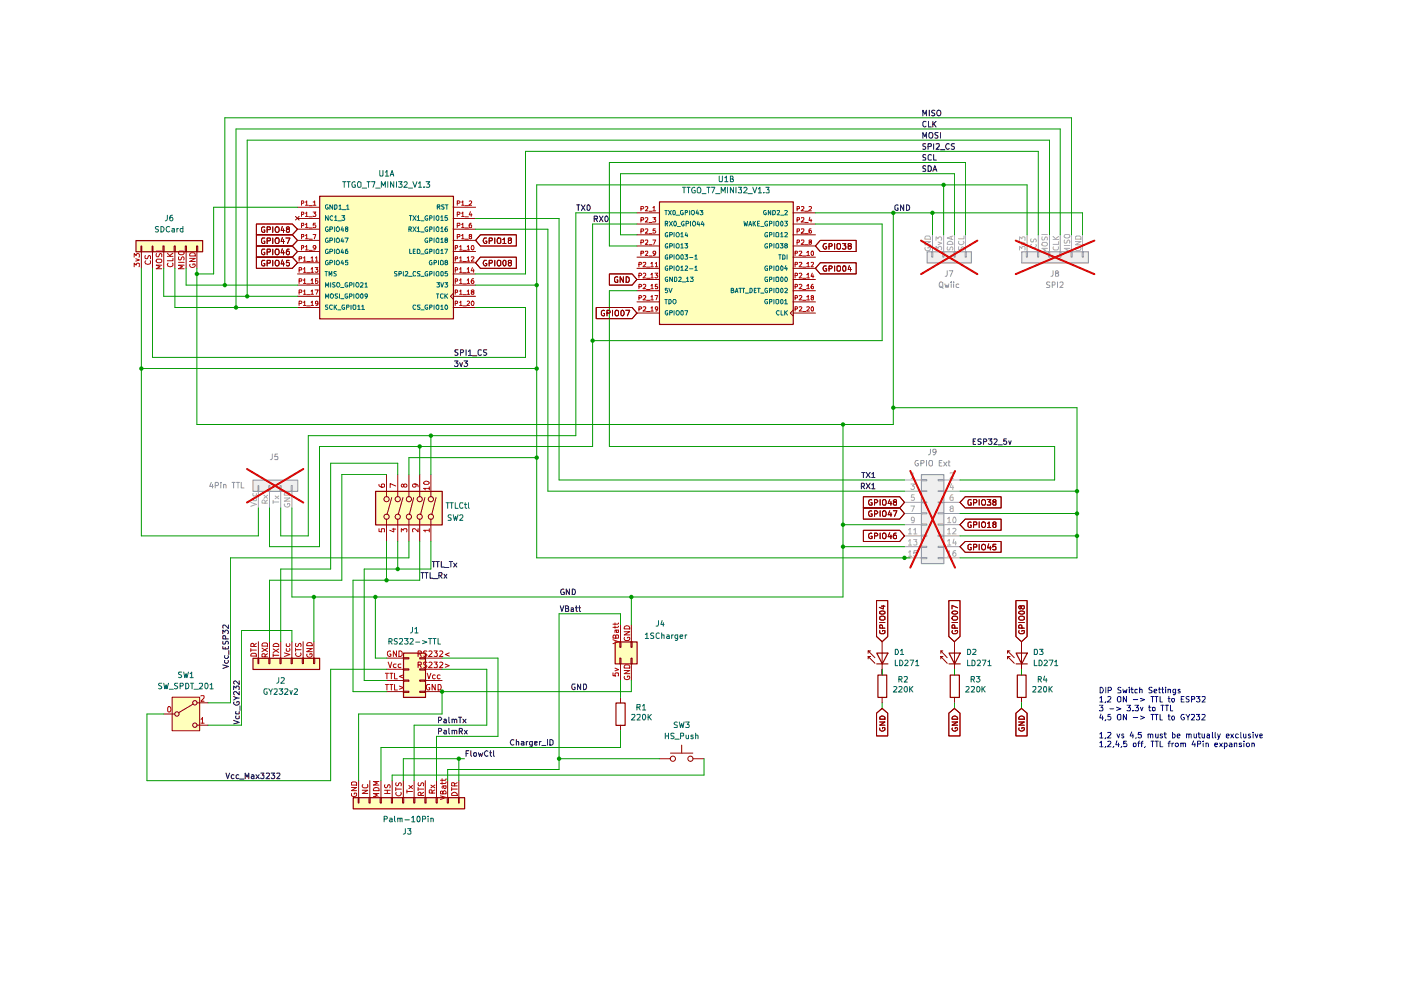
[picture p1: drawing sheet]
<svg xmlns="http://www.w3.org/2000/svg" width="297mm" height="210mm" viewBox="0 0 297 210" stroke-linecap="round" stroke-linejoin="round" font-family="sans-serif">
<g fill="#ffb">
<path d="M53.6 139.6h14.2v2.3h-14.2z"/>
<path d="M85.6 138.5h4.6v9.4h-4.6z"/>
<path d="M74.9 169.1h23.6v2.4h-23.6z"/>
<path d="M36.5 147.9h5.9v7.1h-5.9z"/>
<path d="M28.8 51h14.2v2.4h-14.2z"/>
</g>
<path d="M53.6 101.8h9.5v2.4h-9.5z" fill="#efefef"/>
<g fill="#ffb">
<path d="M79.6 104.2h14.2v7.1h-14.2z"/>
<path d="M130.4 136.1h4.7v4.7h-4.7z"/>
</g>
<g fill="#efefef">
<path d="M216.6 53.4h14.2v2.4h-14.2z"/>
<path d="M196.6 53.4h9.4v2.4h-9.4z"/>
<path d="M195.4 100.6h4.7v18.9h-4.7z"/>
</g>
<g fill="#ffb">
<path d="M139.8 42.8h28.4v26h-28.4z"/>
<path d="M67.8 41.6h28.3v26h-28.3z"/>
</g>
<g fill="none" stroke="#0f0f0f" stroke-width=".21">
<path d="M195.7 24.6v-1.2l.4 .8 .3-.8v1.2M195.7 29.3v-1.2l.4 .9 .3-.9v1.2M196.3 32.9l-.5-.1-.1 .1v.4l.6 .2-.1 .5h-.5M196.3 30.5l-.6 .1v.3l.6 .3v.3l-.2 .2-.4-.1M196.3 35.2l-.5-.1-.1 .2v.3l.6 .3-.1 .4h-.5M196.3 25.8l-.5-.1-.1 .3v.8l.3 .1 .3-.1M196.8 31.1l.6-.1v-.4l-.6-.1v1.2M196.8 35.1h.3l.3 .4v.6l-.1 .2h-.5zM196.8 25.7v1.2h.6M197 23.4v1.2M197.1 28.1h.5a.77 .77 0 0 1-.2 1.2l-.3-.1a.87 .87 0 0 1 0-1.1zM197.4 32.9l-.3-.1-.3 .3v.6l.1 .3 .5-.1"/>
<path d="M197.8 36.3l.4-1.2 .4 1.2M197.8 25.7v1.2M198 32.8v1.2h.5M198 30.5v1.2M198 36h.5M198 26.2l.5 .7M198.2 23.5l-.4-.1-.3 .2 .1 .3 .5 .1v.5h-.6M198.5 30.6h.6v.4l-.6 .7h.6M198.5 25.7l-.7 .7M198.7 23.5l.3-.1a.6 .6 0 0 1 .5 .6 .6 .6 0 0 1-.5 .6l-.4-.5zM198.9 28.1h-.6v.5l.5 .2 .1 .2-.3 .3-.4-.1M199.4 28.1v1.2"/>
<path d="M199.4 31.7h.9M201.3 30.6l-.6-.1a.67 .67 0 0 0-.2 .7 .67 .67 0 0 0 .5 .5l.3-.2M202.4 30.5h-.6l-.1 .1 .1 .4 .6 .2v.3l-.2 .2-.5-.1M122.3 43.4h.6M122.6 43.4v1.2M123.3 43.4l.7 1.2M124 43.4l-.7 1.2M124.5 43.5l.3-.1a.64 .64 0 0 1 .4 .7 .64 .64 0 0 1-.5 .5l-.2-.2zM126 46.4h.6l.1-.5-.7-.1v1.2M126.3 46.4l.4 .6M127.1 45.8l.7 1.2M127.8 45.8l-.7 1.2"/>
<path d="M128.4 45.9l.2-.1a.64 .64 0 0 1 .4 .6 .64 .64 0 0 1-.5 .6l-.2-.3zM190.4 43.5a.45 .45 0 0 0-.7 .2v.7a.45 .45 0 0 0 .7 .1v-.4h-.2M191.6 43.4v1.2l-.7-1.2v1.2M192.2 43.4l.6 .2 .1 .3-.1 .5-.4 .2h-.2zM96.4 76.5h.7l-.4 .5h.3v.6l-.5 .1-.1-.1M97.1 74.2h-.6v.5l.5 .1 .1 .3-.2 .3-.5-.1M97.5 76.9l.3 .8 .2-.8M97.6 74.8l.6-.1 .1-.4-.2-.1h-.5v1.2M98.4 76.5h.7l-.4 .5h.4v.5l-.2 .2h-.3l-.2-.1M98.8 74.2v1.2M99.3 74.5l.4-.3v1.2M99.3 75.4h.7"/>
<path d="M100.2 75.4h.9M102 74.3l-.5-.1-.2 .2 .1 .8 .3 .2 .3-.2M103.2 74.2l-.7 .1v.3l.7 .4-.2 .4-.5-.1M206.3 93.6h.4M206.8 93h-.5v1.2h.5M208 93.1h-.7v.4l.7 .4-.2 .3-.5-.1M208.5 93.6h.6v-.5l-.6-.1v1.2M209.5 93h.8l-.4 .5 .3 .1v.5l-.5 .1-.2-.1M210.7 93.1l.5-.1 .2 .3-.7 .9h.7M211.7 94.3h.8M213.4 93h-.5l-.1 .6h.6v.5l-.5 .1-.1-.1M213.9 93.5l.2 .7 .3-.7"/>
<path d="M91.6 119h.7M91.9 119v1.2M92.5 119h.6M92.8 119v1.2M93.6 119v1.2h.5M95.2 119h.7M95.6 119v1.2M96.2 119.4l.7 .8M96.9 119.4l-.7 .8M182.6 103.1l.6-.1v-.5l-.6-.1v1.2M182.7 100.2h.7M182.9 103.1l.4 .5"/>
<path d="M183 100.2v1.1M183.6 100.2l.9 1.1M183.6 102.4l.9 1.2M184.5 100.2l-.9 1.1M184.5 102.4l-.9 1.2M184.8 100.5l.4-.3v1.1M184.8 102.8h.2l.2-.4v1.2M184.8 101.3h.7M184.8 103.6h.7M47.2 137.1v.5h1.2v-.5M47.2 136l.1 .6 .5-.1 .1-.5h.4l.1 .1-.1 .5M47.2 134.4v-.8l.5 .4 .1-.3 .4-.1 .2 .3v.3l-.1 .2"/>
<path d="M47.7 139l-.1 .4 .2 .2h.4l.2-.2-.1-.4M47.8 137.2v.4M47.8 135.5v-.7h-.5l-.1 .7h1.2M48.4 132.5v.8l-.8-.8-.4 .1 .1 .6M48.5 137.9v.9M89.2 121.4h.7M89.6 121.4v1.2M90.1 121.4h.7M90.4 121.4v1.2M91.2 121.4v1.2h.6M91.9 122.7h.9M93 122l.6-.1v-.5h-.6v1.2"/>
<path d="M93.3 122l.4 .6M94.1 121.8l.6 .8M94.2 120.3h1M94.7 121.8l-.6 .8M118.8 128.4l.3 1.2 .4-1.2M119.5 125v-.1a.66 .66 0 0 0-.6 .5 .66 .66 0 0 0 .2 .7l.5-.1v-.4h-.2M119.9 129l.6-.1 .1-.2-.3-.3h-.4v1.2h.6l.1-.5-.3-.1M120.7 124.9v1.2l-.6-1.2v1.2M121.1 128.9h.5v.7h-.5v-.3l.5-.2M121.3 124.9a.66 .66 0 0 1 .7 .4 .66 .66 0 0 1-.2 .8h-.5zM122 128.9h.4M122.2 128.4v1.1l.2 .1"/>
<path d="M122.7 128.9h.4M122.9 128.4v1.1l.2 .1M47.2 141l1.2 .3-1.2 .4M47.7 140l-.1 .4 .2 .2h.4l.2-.2-.1-.4M49.5 152.7l1.2 .5-1.2 .3M49.5 147.7l.7 .3-.7 .4M49.5 146.2v-.7l.5 .4 .2-.4h.3l.2 .1-.1 .6M49.6 148.8l-.1 .1a.66 .66 0 0 0 .5 .6 .66 .66 0 0 0 .7-.2l-.1-.5h-.4v.2M50 151.8a.36 .36 0 0 0 .2 .6l.5-.1v-.5M50 150.9v.5h.6l.1-.5M50.2 148h.5M50.7 146.6v.7l-.7-.7h-.3l-.2 .2v.4l.2 .1"/>
<path d="M50.7 144.4v.7l-.8-.7-.4 .2 .2 .4M50.9 149.7v.9M93 152.7h.4l.2-.4-.2-.2h-.4v1.1M93 155h.5l.1-.1v-.4l-.6-.1v1.2M94.1 152.6l.4-.1 .2 .2v.5h-.6v-.2l.1-.2 .5-.1M94.1 154.9h.5l.1 .7M94.7 155.1l-.6 .1v.2l.1 .2 .5-.1M95.2 152.1v1l.1 .1M95.2 154.4v1l.1 .2M95.8 152.6l.4-.1 .2 .2v.5M95.8 154.9h.5l.1 .7M95.8 152.5v.7"/>
<path d="M95.8 154.9v.7M96.4 152.7l.1-.2 .4 .2v.5M96.4 155v-.1h.4l.1 .7M97.2 152.1h.7M97.4 155h.6v-.5l-.6-.1v1.2M97.5 152.1v1.1M97.6 155l.4 .6M98.1 152.5l.7 .7M98.5 154.9l.6 .7M98.8 152.5l-.7 .7M98.8 159.8h.4M99.1 154.9l-.6 .7"/>
<path d="M99.4 159.2h-.6v1.2M99.8 159.2v1l.2 .2M100.5 159.6l.5 .1v.6h-.5zM101.4 159.6l.3 .8 .2-.6 .2 .6 .3-.8M103.5 159.3a.55 .55 0 0 0-.8 .5 .55 .55 0 0 0 .8 .5M103.8 159.6h.4M104 159.2v1l.2 .2M104.6 159.2v1.1l.2 .1M109 156.9a.55 .55 0 0 0-.8 .5 .55 .55 0 0 0 .8 .5M109.5 157.3l.4-.1 .1 .8M109.5 156.8v1.2M110.6 157.2h.4l.1 .8"/>
<path d="M111.1 157.5l-.5 .1-.1 .1 .2 .3 .4-.1M111.6 157.2v.8M111.9 157.2l-.3 .2M112.9 157.9a.36 .36 0 0 1-.6-.2l.1-.5h.5v1l-.3 .2-.2-.1M113.4 157.6l.5-.1v-.3h-.5v.7h.5M114.4 157.2v.8M114.7 157.2l-.3 .2M114.9 158.1h.8M116.1 156.8v1.2M116.6 156.8h.3l.4 .3v.6l-.4 .3h-.3zM121.9 145h-.5l-.2 .3v.6l.2 .2h.5v-.4h-.1M123.1 145v1.2l-.7-1.2v1.2"/>
<path d="M123.7 145h.4a.66 .66 0 0 1 .3 .8 .66 .66 0 0 1-.7 .4zM47.9 163.9l.4 1.2 .4-1.2M49.6 164.3h-.3l-.3 .2 .1 .5h.5M50.6 164.3h-.3l-.3 .2 .1 .5h.5M50.8 165.2h.9M52 165.1v-1.2l.4 .9 .3-.9v1.2M53.3 164.3h.4l.1 .1v.7M53.8 164.6h-.4l-.1 .2 .1 .3 .4-.1M54.3 164.3l.6 .8M54.9 164.3l-.6 .8M55.3 163.9h.7l-.4 .4 .4 .1v.5l-.2 .2h-.3l-.2-.2M56.5 164l.5-.1 .1 .4-.7 .8h.7"/>
<path d="M57.5 163.9h.8l-.5 .4 .4 .1v.6l-.5 .1-.2-.2M58.7 164l.6-.1 .1 .2-.1 .3-.6 .7h.7"/>
</g>
<g fill="none" stroke="#910000" stroke-width=".21">
<path d="M29.9 52.2h.2v1.1h-.2zM30 53.3v3.6M32.3 52.2h.1v1.1h-.1zM32.3 53.3v3.6M34.5 52.2h.3v1.1h-.3zM34.7 53.3v3.6M36.9 52.2h.3v1.1h-.3zM37.1 53.3v3.6M39.3 52.2h.2v1.1h-.2zM39.5 53.3v3.6M41.7 52.2h.2v1.1h-.2zM41.7 53.3v3.6"/>
<path d="M54.4 49.8h7.6l1.1 1.2-1.1 1.2h-7.6zM54.4 47.5h7.6l1.1 1.1-1.1 1.2h-7.6zM54.4 54.5h7.6l1.1 1.2-1.1 1.2h-7.6zM54.4 52.2h7.6l1.1 1.1-1.1 1.2h-7.6zM56.1 50.5h-.5l-.1 .2v.6l.1 .3h.5v-.5h-.1M56.1 48.2a.45 .45 0 0 0-.6 .1v.6l.1 .3h.5v-.4h-.1M56.1 55.2h-.5l-.1 .3v.5l.1 .3h.5v-.4h-.1M56.1 52.8h-.5l-.1 .3v.6l.1 .2h.5v-.4h-.1M56.6 51.1l.7-.1v-.5h-.7v1.1M56.6 48.7h.6l.1-.5-.7-.1v1.2M56.6 55.8l.7-.1v-.4l-.7-.1v1.2M56.6 53.4l.7-.1v-.4l-.7-.1v1.2"/>
<path d="M57.8 48.1v1.2M57.8 50.5v1.1M57.8 52.8v1.2M57.8 55.2v1.2M58.4 48.3l.3-.2a.6 .6 0 0 1 .5 .6 .6 .6 0 0 1-.5 .6l-.4-.4zM58.5 50.5h.5a.77 .77 0 0 1-.2 1.1h-.3a.87 .87 0 0 1 0-1.1zM58.5 55.2h.5a.77 .77 0 0 1-.2 1.2l-.3-.1a.87 .87 0 0 1 0-1.1zM58.5 52.8h.5a.77 .77 0 0 1-.2 1.2l-.3-.1a.87 .87 0 0 1 0-1.1zM59.9 50.4l-.3 .8h.7M59.9 48l-.3 .9h.7M59.9 55.1l-.3 .9h.7M59.9 52.7l-.3 .9h.7"/>
<path d="M60.1 48.5v.8M60.1 50.8v.8M60.1 53.2v.8M60.1 55.5v.9M60.6 50.5h.9l-.5 1.1M61 48.6l-.3-.3a.35 .35 0 0 1 .3-.2 .35 .35 0 0 1 .4 .2l-.3 .3a.36 .36 0 0 0-.4 .4 .36 .36 0 0 0 .5 .3 .36 .36 0 0 0 .1-.6l-.2-.1M61.3 55.2h-.5l-.1 .5h.6v.6l-.4 .1-.2-.2M61.3 52.8h-.3l-.2 .3v.8h.5l.1-.4a.35 .35 0 0 0-.4-.3 .35 .35 0 0 0-.3 .3M62.7 45.9l.7 .8M63.1 43.9h4.6M63.1 46.3h4.6M63.1 48.6h4.6"/>
<path d="M63.1 51h4.6M63.1 53.3h4.6M63.1 55.7h4.6M63.1 58.1h4.6M63.4 45.9l-.7 .8M96.1 43.9h4.7M96.1 46.3h4.7M96.1 48.6h4.7M96.1 51h4.7M96.1 53.3h4.7M96.1 55.7h4.7M96.1 58.1h4.7"/>
<path d="M101.9 49.8h7.6v2.4h-7.6l-1.1-1.2zM101.9 54.5h7.6v2.4h-7.6l-1.1-1.2zM103.1 50.5h-.4a.67 .67 0 0 0-.3 .6 .67 .67 0 0 0 .6 .5l.2-.1v-.4h-.2M103.1 55.2h-.4a.67 .67 0 0 0-.3 .7 .67 .67 0 0 0 .6 .5l.2-.2v-.3h-.2M103.7 51.1l.6-.1v-.5h-.6v1.1M103.7 55.8l.6-.1v-.5h-.6v1.2M104.9 50.5v1.1M104.9 55.2v1.2M105.6 50.5h.4l.2 .1v.9l-.5 .1a.86 .86 0 0 1-.1-1.1zM105.6 55.2h.4l.2 .2v.8l-.5 .2a.86 .86 0 0 1-.1-1.2zM106.6 50.8l.3-.3v1.1M106.6 51.6h.7"/>
<path d="M106.8 55.2h.3l.2 .2v.7l-.3 .3a.71 .71 0 0 1-.2-1.2zM107.9 51l-.1-.5h.5l.2 .2-.3 .3-.4 .1v.4l.1 .1h.3l.3-.2v-.3l-.3-.1M107.9 55.7l-.1-.4 .5-.1 .2 .3-.3 .2-.4 .1v.4l.1 .2h.3l.3-.3v-.2l-.3-.2M129.2 58.1h4.8l1 1.2-1 1.2h-4.8zM131 58.8l-.4-.1-.3 .3v.6l.2 .3h.5v-.5h-.2M132.2 58.7v1.2l-.7-1.2v1.2M132.8 58.7a.66 .66 0 0 1 .6 .4 .66 .66 0 0 1-.2 .8h-.4zM135 45.1h4.8M135 47.5h4.8M135 49.8h4.8M135 52.2h4.8M135 54.5h4.8"/>
<path d="M135 56.9h4.8M135 59.3h4.8M168.1 45.1h4.8M168.1 47.5h4.8M168.1 49.8h4.8M168.1 52.2h4.8M168.1 54.5h4.8M168.1 56.9h4.8M168.1 59.3h4.8M173.9 55.7h7.6v2.4h-7.6l-1-1.2zM173.9 51h7.6v2.3h-7.6l-1-1.1zM175.2 56.4h-.4l-.3 .4 .3 .7 .5-.1v-.4h-.3"/>
<path d="M175.2 51.6h-.4a.67 .67 0 0 0-.3 .7 .67 .67 0 0 0 .5 .5l.3-.1v-.4h-.3M175.8 57h.4l.2-.4-.1-.2h-.5v1.1M175.8 52.2h.6v-.4l-.1-.2h-.5v1.2M177 51.6v1.2M177 56.4v1.1M177.5 56.5l.6-.1a.87 .87 0 0 1 0 1.1h-.5l-.1-.2zM177.5 51.8l.1-.2h.5a.86 .86 0 0 1-.1 1.2l-.5-.1zM178.6 51.6h.7l-.3 .5 .3 .1v.5l-.1 .1h-.4l-.2-.1M178.8 56.4h.4l.1 .2v.7l-.1 .2h-.4l-.2-.4zM180 52.2l-.2-.5 .5-.1 .2 .3-.2 .3h-.5v.5l.2 .1h.3l.2-.2v-.3l-.2-.1M180.1 56.3l-.3 .8h.7M180.3 56.7v.8"/>
<path d="M63.1 60.5h4.6M63.1 62.8h4.6M63.1 65.2h4.6M96.1 60.5h4.7M96.1 62.8h4.7M96.1 62.2l-.6 .6 .6 .6M96.1 65.2h4.7M126.4 65.2h7.6l1 1.2-1 1.2h-7.6zM128.2 65.9a.45 .45 0 0 0-.7 .1v.7a.45 .45 0 0 0 .7 .2v-.4h-.2M128.7 66.4h.6v-.5l-.6-.1v1.2M129.9 65.8v1.2M130.6 65.8l.5 .2v.8l-.5 .2a.78 .78 0 0 1 0-1.2z"/>
<path d="M131.7 65.9l.3-.1a.64 .64 0 0 1 .4 .6 .64 .64 0 0 1-.5 .6l-.2-.3zM132.7 65.8h.8l-.5 1.2M135 61.6h4.8M135 64h4.8M135 66.4h4.8M168.1 61.6h4.8M168.1 64h4.8M168.1 66.4h4.8M168.1 65.8l-.5 .6 .5 .6M82 100.6v4.7M82 110.1v4.7M83.1 105.5l-1.1 3.6"/>
<path d="M84.3 100.6v4.7M84.3 110.1v4.7M85.4 105.5l-1 3.6M86.7 100.6v4.7M86.7 110.1v4.7M87.7 105.5l-.9 3.6M89 100.6v4.7M89 110.1v4.7M90.1 105.5l-.9 3.6M91.4 100.6v4.7M91.4 110.1v4.7M92.5 105.5l-1 3.6"/>
<path d="M183 112.4h7.8l1 1.2-1 1.2h-7.8zM183 105.3h7.8l1 1.2-1 1.2h-7.8zM183 107.7h7.8l1 1.2-1 1.2h-7.8zM184.8 113.1l-.2-.1a.61 .61 0 0 0-.5 .7 .61 .61 0 0 0 .6 .5l.2-.1v-.4h-.2M184.8 106l-.1-.1a.66 .66 0 0 0-.5 .5 .66 .66 0 0 0 .2 .7l.5-.1v-.4h-.2M184.8 108.4l-.1-.1a.66 .66 0 0 0-.5 .5 .66 .66 0 0 0 .2 .7l.5-.1v-.4h-.2M185.4 113.6h.5l.2-.1-.1-.4-.6-.1v1.2M185.4 106.6h.4l.3-.4-.3-.3h-.4v1.2M185.4 109h.4l.3-.5-.3-.2h-.4v1.2M186.6 105.9v1.2M186.6 108.3v1.2M186.6 113v1.2"/>
<path d="M187.1 113.2l.5-.2a.65 .65 0 0 1 .3 .7 .65 .65 0 0 1-.5 .5l-.3-.2zM187.1 106.1l.5-.2a.86 .86 0 0 1 .1 1.2h-.4l-.2-.2zM187.1 108.5l.5-.2a.86 .86 0 0 1 .1 1.2h-.4l-.2-.2zM188.6 112.9l-.3 .9h.8M188.6 105.9l-.3 .9h.8M188.6 108.3l-.3 .8h.8M188.9 106.3v.8M188.9 108.7v.8M188.9 113.5v.7M189.4 108.3h.8l-.5 1.2M189.7 106.4l-.3-.2 .3-.3h.2l.2 .4-.4 .1-.3 .3v.2l.2 .2h.4l.1-.5-.2-.2M190 113h-.3a.73 .73 0 0 0 0 1.2l.4-.1v-.5l-.4-.1-.3 .2"/>
<path d="M204.6 105.3h7.7v2.4h-7.7l-1.1-1.2zM204.6 114.8h7.7v2.3h-7.7l-1.1-1.2zM204.6 110.1h7.7v2.3h-7.7l-1.1-1.1zM205.9 106l-.3-.1-.4 .4v.5l.2 .3h.5v-.5h-.2M205.9 115.5a.45 .45 0 0 0-.7 .2v.6a.45 .45 0 0 0 .7 .2v-.4h-.2M205.9 110.7a.45 .45 0 0 0-.7 .2v.7a.45 .45 0 0 0 .7 .2v-.5h-.2M206.4 106.6h.5l.2-.2v-.3l-.2-.2h-.5v1.2M206.4 116h.6l.1-.5-.7-.1v1.2M206.4 111.3h.6l.1-.6h-.7v1.1M207.6 105.9v1.2M207.6 110.7v1.1M207.6 115.4v1.2"/>
<path d="M208.2 106.1l.2-.2 .4 .1a.87 .87 0 0 1 0 1.1h-.5l-.2-.3zM208.2 115.6l.2-.2a.6 .6 0 0 1 .6 .6 .6 .6 0 0 1-.6 .6l-.3-.4zM208.2 110.8l.2-.1a.6 .6 0 0 1 .6 .6 .6 .6 0 0 1-.6 .5l-.3-.4zM209.3 105.9h.8l-.5 .5h.4l.1 .2-.1 .5-.7-.1M209.4 111l.3-.3v1.1M209.4 111.8h.7M209.6 115.3l-.2 .9h.7M210 115.8v.8M210.7 106.4l-.2-.2 .2-.3h.3l.2 .4-.5 .1-.2 .3 .2 .4 .5-.1v-.4l-.2-.2M210.7 111.2l-.2-.3 .2-.2h.5v.4a.51 .51 0 0 0-.6 .7h.6v-.5l-.2-.1M211.2 115.4h-.6l-.1 .6 .2-.2h.3l.2 .2v.5h-.7M54.7 139.5h.2v1.2h-.2z"/>
<path d="M54.8 136.1v3.4M57 139.5h.2v1.2h-.2zM57.1 136.1v3.4M59.4 139.5h.2v1.2h-.2zM59.5 136.1v3.4M61.7 139.5h.3v1.2h-.3zM61.9 136.1v3.4M64.1 139.5h.2v1.2h-.2zM64.3 136.1v3.4M66.5 139.5h.2v1.2h-.2zM66.5 136.1v3.4M82 139.5h3.5"/>
<path d="M85.5 139.4h1.2v.3h-1.2zM89 139.4h1.2v.3h-1.2zM90.2 139.5h3.5M131.4 136.1h.3v1.1h-.3zM131.4 139.5h.3v1.2h-.3zM131.6 132.5v3.6M133.8 136.1h.2v1.1h-.2zM133.8 139.5h.2v1.2h-.2zM133.9 132.5v3.6M184.1 139.7v-.5h.5h-.5l1.4 1.4M184.1 138v.5M184.6 138h-.5l1.4 1.4"/>
<path d="M185.8 127.3h2.4v7.7l-1.2 1.1-1.2-1.1zM186.5 133.7v.5l.3 .2h.6l.2-.2v-.5h-.5v.2M186.5 130.8l.8-.2 .3 .2v.5l-.7 .2-.4-.2zM186.5 132h1.1M186.6 129.6h.9l.1 .4a.78 .78 0 0 1-1.1 0zM186.9 128.5h.7M187 136.1v7M187.1 133.2v-.5l-.2-.2h-.3l-.1 .7h1.1M187.3 128.4v.7l-.9-.3M199.5 139.7v-.5h.4h-.4l1.3 1.4M199.5 138v.5M199.9 138h-.4l1.3 1.4"/>
<path d="M201.2 127.3h2.3v7.7l-1.1 1.1-1.2-1.1zM201.8 132h1.2M201.9 133.7a.45 .45 0 0 0 .2 .7h.6l.2-.2v-.5h-.4v.2M201.9 130.8l.7-.2 .3 .2 .1 .3-.1 .3-.7 .1-.4-.4zM201.9 129.6l.6-.1 .5 .3a.62 .62 0 0 1-.6 .4 .62 .62 0 0 1-.6-.4zM202.4 136.1v7M202.4 133.2v-.7h-.5l-.1 .7h1.2M203 128.9l-1.2-.5v.7M213.6 139.7v-.5h.5h-.5l1.5 1.4M213.6 138v.5M214.1 138h-.5l1.5 1.4M215.4 127.3h2.4v7.7l-1.2 1.1-1.2-1.1z"/>
<path d="M216 129.8l.2-.2 .5-.1 .5 .2v.3a.75 .75 0 0 1-1.2-.2zM216 132h1.2M216.1 133.7l-.1 .3 .3 .4h.6l.3-.2v-.5h-.5v.2M216.1 130.8a.87 .87 0 0 1 1.1 0v.5a.77 .77 0 0 1-1.2-.2zM216.5 128.6l.2-.2 .5 .1v.4l-.2 .2h-.3l-.2-.2-.1-.5-.4 .2v.3l.2 .2 .3-.2M216.6 136.1v7M216.7 133.2v-.5l-.2-.2h-.3l-.2 .2v.5h1.2M34.7 151.4h2.4M36.5 147.8h5.8v7.1h-5.8zM41 149.3l-3.2 1.8M41.7 153.8h2.4M41.7 149h2.4"/>
<path d="M82 146.6h3.5M82 141.9h3.5M82 144.3h3.5M85.5 141.8h1.2v.3h-1.2zM85.5 144.2h1.2v.2h-1.2zM85.5 146.6h1.2v.2h-1.2zM89 141.8h1.2v.3h-1.2zM89 144.2h1.2v.2h-1.2zM89 146.6h1.2v.2h-1.2zM90.2 146.6h3.5M90.2 141.9h3.5M90.2 144.3h3.5"/>
<path d="M131.6 140.7v3.6M131.6 147.8v1.2M131.6 153.8v1.1M133.9 140.7v3.6M142.2 159.7h4.7M144.5 158v1.7M185.8 151.2l1.2-1 1.2 1v4.8h-2.4zM186.5 154.3v.5l.4 .2 .7-.2-.1-.5h-.4v.2M186.5 153.1h1.1l-1.1 .7h1.1M186.5 152.1l.4-.3 .5 .1 .2 .2v.4h-1.1zM187 147.8v1.2M201.2 151.2l1.2-1 1.1 1v4.8h-2.3z"/>
<path d="M201.8 153.1h1.2l-1.2 .7h1.2M201.9 154.3l-.1 .1a.57 .57 0 0 0 .7 .6l.5-.4-.1-.3h-.4v.2M201.9 152.1l.6-.3 .4 .3 .1 .4h-1.2zM202.4 147.8v1.2M215.4 151.2l1.2-1 1.2 1v4.8h-2.4zM216 153.1h1.2l-1.2 .7h1.2M216.1 154.3l-.1 .1a.66 .66 0 0 0 .5 .6 .66 .66 0 0 0 .7-.2l-.1-.5h-.4v.2M216.2 152l.3-.2 .4 .1 .3 .2v.4h-1.2zM216.6 147.8v1.2M75.9 169.1h.2v1.2h-.2zM76 165.5v3.6M78.2 169.1h.3v1.2h-.3z"/>
<path d="M78.4 165.5v3.6M80.6 169.1h.3v1.2h-.3zM80.8 165.5v3.6M83 169.1h.2v1.2h-.2zM83.1 165.5v3.6M85.3 169.1h.3v1.2h-.3zM85.5 165.5v3.6M87.7 169.1h.3v1.2h-.3zM87.8 165.5v3.6M90.1 169.1h.2v1.2h-.2zM90.2 165.5v3.6M92.5 169.1h.2v1.2h-.2z"/>
<path d="M92.5 165.5v3.6M94.8 169.1h.3v1.2h-.3zM94.9 165.5v3.6M97.2 169.1h.2v1.2h-.2zM97.3 165.5v3.6M139.8 160.9h2.4M146.9 160.9h2.4"/>
<circle cx="82" cy="109.6" r=".55"/>
<circle cx="82" cy="105.8" r=".55"/>
<circle cx="84.3" cy="109.6" r=".55"/>
<circle cx="84.3" cy="105.8" r=".55"/>
<circle cx="86.7" cy="109.6" r=".55"/>
<circle cx="86.7" cy="105.8" r=".55"/>
<circle cx="89" cy="105.8" r=".55"/>
<circle cx="89" cy="109.6" r=".55"/>
<circle cx="91.4" cy="105.8" r=".55"/>
<circle cx="91.4" cy="109.6" r=".55"/>
<circle cx="37.5" cy="151.4" r=".47"/>
<circle cx="41.3" cy="149" r=".47"/>
<circle cx="41.3" cy="153.8" r=".47"/>
<circle cx="142.7" cy="160.9" r=".55"/>
<circle cx="146.4" cy="160.9" r=".55"/>
</g>
<g fill="none" stroke="#910000" stroke-width=".25">
<path d="M28.8 51h14.2v2.4h-14.2zM67.8 41.6h28.3v26h-28.3zM139.8 42.8h28.4v26h-28.4zM79.6 104.2h14.2v7.1h-14.2zM53.6 139.6h14.2v2.3h-14.2zM85.6 138.5h4.6v9.4h-4.6zM130.4 136.1h4.7v4.7h-4.7zM185.9 138.5h2.4l-1.2 2.3zM201.2 138.5h2.4l-1.2 2.3zM215.4 138.5h2.4l-1.2 2.3zM130.6 149.1h1.9v4.7h-1.9zM185.9 140.8h2.4"/>
<path d="M186.1 143.1h1.9v4.8h-1.9zM201.2 140.8h2.4M201.5 143.1h1.9v4.8h-1.9zM215.4 140.8h2.4M215.7 143.1h1.9v4.8h-1.9zM74.9 169.1h23.6v2.4h-23.6z"/>
</g>
<g fill="none" stroke="#b90000" stroke-width=".21">
<path d="M28.4 56.6v-.8l.5 .4 .2-.4 .4 .1v.7M28.4 54.5v-.7l.5 .4 .1-.4h.4l.1 .1v.6M28.8 54.9l.7 .2-.7 .3M30.8 54.2l-.1 .5 .2 .2h.3l.4-.7 .3 .2v.5M30.9 55.3l-.2 .2a.67 .67 0 0 0 .5 .5 .67 .67 0 0 0 .7-.2l-.1-.5M33.1 53.3h1.2M33.2 53.8l-.1 .5 .2 .1h.3l.4-.6 .3 .1v.5M33.3 54.9h.8l.2 .2v.4a.77 .77 0 0 1-1.2-.1zM34.3 56.2h-1.2l.9 .4-.9 .4h1.2M35.5 54.4h1.2M35.5 53.7l.7 .7M35.6 55.8l-.1 .2a.67 .67 0 0 0 .5 .6 .67 .67 0 0 0 .7-.3l-.1-.5"/>
<path d="M36.7 54.8v.5h-1.2M36.7 53.7l-.7 .5M37.8 55.6h1.2M37.9 54.4v.7h.4l.4-.7 .3 .3-.1 .4M38 53.3h.9l.1 .5a.65 .65 0 0 1-.6 .2 .65 .65 0 0 1-.6-.5zM39 56.2h-1.2l.9 .4-.9 .4h1.2M40.2 54.8h1.2l-1.2 .7h1.2M40.3 56a.54 .54 0 0 0 .6 .7 .54 .54 0 0 0 .4-.7h-.4v.2M40.3 53.8l.2-.2h.6l.3 .3v.4h-1.2zM63.4 54.9h.5v-.5h-.5v1M63.4 57.2h.5l.1-.2-.2-.3h-.4v1M63.4 59.6h.5l.1-.3-.2-.2h-.4v1"/>
<path d="M63.9 43.1h.4l.1-.3-.1-.2h-.4v.9M63.9 45.5h.4l.1-.4-.1-.1h-.4v.9M63.9 47.8h.4l.1-.1-.1-.4h-.4v1M63.9 50.2h.4l.1-.2-.1-.3h-.4v.9M63.9 52.6l.4-.1v-.4h-.4v.9M64.3 54.7l.3-.3v1M64.3 57.1l.3-.4v1M64.3 59.4l.3-.3v1M64.3 55.4h.6M64.3 57.7h.6M64.8 42.8l.2-.2v.9M64.8 45.2l.2-.2v.9"/>
<path d="M64.8 47.6l.2-.3v1M64.8 50l.2-.3v.9M64.8 52.3l.2-.2v.9M64.8 43.5h.6M64.8 45.9h.6M64.8 48.3h.6M64.8 50.6h.6M64.8 53h.6M65 55.5h.8M65 57.8h.8M65.5 43.6h.7M65.5 46h.7"/>
<path d="M65.5 48.3h.7M65.5 50.7h.7M65.5 53.1h.7M66 54.7l.2-.3v1M66 57.1l.2-.4v1M66 59.4l.2-.3v1M66 55.4h.5M66 57.7h.5M66.4 42.8l.3-.2v.9M66.4 45h.6l-.4 .3 .4 .2-.1 .4-.5-.1M66.4 49.7h.6l-.4 .9M66.4 43.5h.6"/>
<path d="M66.8 56.7h.6l-.3 .4 .3 .1v.5h-.6M66.9 47.3h-.4l-.1 .5 .4-.1 .2 .1-.1 .5-.5-.1M66.9 54.7l.2-.3v1M66.9 55.4h.5M67 52.4l-.2 .3a.36 .36 0 0 1-.4-.2 .36 .36 0 0 1 .1-.4h.4l.1 .1-.2 .7-.3 .1M67.4 59.1h-.5v.5l.4-.1 .1 .4-.2 .2h-.2l-.1-.2M96.5 52.6h.4l.1-.2-.1-.3h-.4v.9M96.5 54.9h.4l.1-.4-.5-.1v1M96.5 57.2l.5-.1-.1-.4h-.4v1M96.5 59.6h.4l.1-.4-.5-.1v1M96.9 43.1l.6-.1v-.2l-.6-.2v.9M96.9 45.5l.6-.1v-.3l-.6-.1v.9"/>
<path d="M96.9 47.8l.6-.1v-.4h-.6v1M96.9 50.2l.6-.2v-.3h-.6v.9M97.5 52.3l.2-.2v.9M97.5 54.7l.2-.3v1M97.5 57.1l.2-.4v1M97.5 59.4l.2-.3v1M97.5 53h.5M97.5 55.4h.5M97.5 57.7h.5M97.9 42.8l.2-.2v.9M97.9 45.2l.2-.2v.9M97.9 47.6l.2-.3v1"/>
<path d="M97.9 50l.2-.3v.9M97.9 43.5h.5M97.9 45.9h.5M97.9 48.3h.5M97.9 50.6h.5M98.1 53.1h.8M98.1 55.5h.8M98.1 57.8h.8M98.6 43.6h.7M98.6 46h.7M98.6 48.3h.7M98.6 50.7h.7"/>
<path d="M99.1 52.3l.2-.2v.9M99.1 54.7l.2-.3v1M99.1 57.1l.2-.4v1M99.1 59.4l.2-.3v1M99.1 53h.5M99.1 55.4h.5M99.1 57.7h.5M99.5 42.7h.5v.3l-.6 .5h.6M99.7 50.1l-.2-.1v-.2l.4-.1 .1 .3-.5 .2v.3l.2 .1 .3-.1v-.3l-.2-.1M99.7 44.9l-.2 .7h.6M99.9 47.3h-.2l-.2 .3v.6h.5v-.4l-.3-.1-.2 .1M99.9 54.5l.5-.1 .1 .2-.6 .8h.6"/>
<path d="M99.9 45.3v.6M100 52.2l.1-.1a.47 .47 0 0 1 .4 .4 .47 .47 0 0 1-.3 .5l-.3-.3zM100.2 56.7l-.3 .7h.6M100.4 59.1h-.2l-.3 .4 .1 .5h.4v-.5h-.4l-.1 .2M100.4 57.1v.6M135.5 56h.4l.2-.2-.2-.2h-.4v1M135.5 58.4h.4l.2-.1-.1-.3-.5-.1v1M135.9 44.3h.4l.2-.4-.2-.1h-.4v.9M135.9 46.7h.4l.2-.2-.1-.4h-.5v1M135.9 49h.4l.2-.1-.1-.4h-.5v.9M135.9 51.4l.5-.1v-.4h-.5v.9M135.9 53.7h.5v-.4h-.5v.9"/>
<path d="M136.4 55.7l.4-.1 .1 .4-.6 .6h.6M136.4 58h.5v.3l-.6 .6h.6M136.8 43.9h.5v.3l-.5 .5h.5M136.8 46.2h.5v.4l-.5 .5h.5M136.8 48.6h.5v.3l-.5 .5h.5M136.8 51h.5v.3l-.5 .5h.5M136.8 53.3h.5v.3l-.5 .6h.5M137.1 56.6h.7M137.1 59h.7M137.6 44.8h.7M137.6 47.2h.7M137.6 49.5h.7"/>
<path d="M137.6 51.9h.7M137.6 54.3h.7M138 55.9l.3-.3v1M138 58.3l.3-.4v1M138 56.6h.5M138 58.9h.5M138.4 44l.3-.2v.9M138.4 46.1h.6l-.3 .4 .3 .2-.1 .4-.5-.1M138.4 50.9h.6l-.4 .9M138.4 44.7h.6M138.9 57.9h.5l-.3 .4h.3v.5h-.5M138.9 48.5h-.4l-.1 .4h.5l.1 .4-.2 .1h-.4"/>
<path d="M138.9 55.9l.3-.3v1M138.9 56.6h.5M139 53.6l-.1 .2a.34 .34 0 0 1-.4-.1 .34 .34 0 0 1 0-.4h.4l.1 .1-.1 .7-.4 .1M168.6 53.7h.4l.1-.4h-.5v.9M168.6 56h.4l.1-.3-.5-.1v1M168.6 58.4h.4l.1-.4-.5-.1v1M169 44.3l.5-.1v-.3l-.5-.1v.9M169 46.7l.5-.1-.1-.5h-.4v1M169 49l.5-.1-.1-.4h-.4v.9M169 51.4l.5-.1-.1-.4h-.4v.9M169.4 53.3h.5l.1 .1-.6 .8h.6M169.4 55.7l.5-.1 .1 .2-.6 .8h.6"/>
<path d="M169.4 58l.4-.1 .2 .3-.6 .7h.6M169.9 43.9h.5v.3l-.6 .5h.6M169.9 46.2l.4-.1 .1 .5-.6 .5h.6M169.9 48.6l.4-.1 .1 .4-.6 .5h.6M169.9 51l.4-.1 .1 .4-.6 .5h.6M170.2 54.3h.7M170.2 56.6h.7M170.2 59h.7M170.6 44.8h.8M170.6 47.2h.8M170.6 49.5h.8M170.6 51.9h.8"/>
<path d="M171 53.5l.4-.2v.9M171 55.9l.4-.3v1M171 58.3l.4-.4v1M171 54.2h.6M171 56.6h.6M171 58.9h.6M171.5 43.9h.5v.3l-.6 .5h.6M171.7 46.1l-.2 .6h.6M171.7 51.3l-.2-.3 .5-.1v.2l-.5 .3v.3l.2 .1 .3-.1v-.3l-.1-.1M172 48.5l-.5 .2v.7h.5v-.5h-.3l-.2 .1M172 55.7h.5v.3l-.5 .6h.5M172 46.5v.6"/>
<path d="M172 53.3h.4l.1 .1v.6l-.2 .2a.53 .53 0 0 1-.3-.9zM172.2 57.9l-.2 .7h.6M172.4 58.3v.6M63.4 62h.5l.1-.4-.2-.1h-.4v.9M63.4 64.3h.4l.2-.3-.2-.2h-.4v1M64.3 61.7l.3-.2v.9M64.3 64.1l.3-.3v1M64.3 60.1h.6M64.3 62.4h.6M64.3 64.8h.6M65 60.2h.8M65 62.5h.8"/>
<path d="M65 64.9h.8M66 61.7l.2-.2v.9M66 64.1l.2-.3v1M66 60.1h.5M66 62.4h.5M66 64.8h.5M66.8 61.5h.7l-.4 .9M67.4 64.3l-.1 .1h-.3l-.1-.5h.5v.7l-.4 .2M96.5 62h.4l.1-.4-.5-.1v.9M96.5 64.3h.5v-.4l-.5-.1v1M97.5 61.7l.2-.2v.9M97.5 64.1l.2-.3v1"/>
<path d="M97.5 60.1h.5M97.5 62.4h.5M97.5 64.8h.5M98.1 60.2h.8M98.1 62.5h.8M98.1 64.9h.8M99.1 61.7l.2-.2v.9M99.1 63.9l.3-.1 .2 .3-.6 .7h.6M99.1 60.1h.5M99.1 62.4h.5M100 63.9l.2-.1a.47 .47 0 0 1 .3 .5 .47 .47 0 0 1-.4 .5l-.2-.4zM100.1 61.9l-.2-.3 .4-.1 .2 .2-.6 .4 .1 .3h.4l.1-.3-.2-.2"/>
<path d="M135.5 60.8h.4l.2-.3-.6-.2v.9M135.5 63.2h.4l.2-.4-.6-.1v.9M135.5 65.5l.5-.1 .1-.2-.6-.2v1M136.4 60.4h.5v.3l-.6 .5h.6M136.4 62.7h.5v.4l-.6 .5h.6M136.4 65.1h.5v.3l-.6 .6h.6M137.1 61.4h.7M137.1 63.7h.7M137.1 66h.7M138 60.6l.3-.3v.9M138 62.9l.3-.2v.9M138 65.3l.3-.3v1"/>
<path d="M138 61.2h.5M138 63.6h.5M138 66h.5M138.9 62.7h.5l-.3 .9M139.4 60.3h-.5v.5l.5-.1v.2v.3l-.5-.1M139.4 65.4l-.1 .2-.4-.1v-.4l.4-.1a.72 .72 0 0 1 0 1h-.3M168.6 60.8h.4l.1-.4-.5-.1v.9M168.6 63.2h.4l.1-.5h-.5v.9M168.6 65.5l.5-.1v-.3l-.5-.1v1M169.4 60.4l.4-.1 .2 .2-.6 .7h.6M169.4 62.7h.4l.2 .1-.6 .8h.6M169.4 65.1l.4-.1 .2 .2-.6 .8h.6"/>
<path d="M170.2 61.4h.7M170.2 63.7h.7M170.2 66h.7M171 60.6l.4-.3v.9M171 62.9l.4-.2v.9M171 65.1l.4-.1 .2 .2-.6 .8h.6M171 61.2h.6M171 63.6h.6M172 65.1l.3-.1 .2 .2-.1 .8-.4-.1zM172.1 63.1l-.1-.2 .1-.2h.4v.3l-.5 .2v.4l.5-.1v-.3l-.2-.1M172.4 60.3l-.3 .1-.1 .6v.2l.5-.1-.1-.4h-.4v.2M80.3 112.1v.6l.6 .1v-.6l.5-.1v.7"/>
<path d="M80.3 102.7v.3a.93 .93 0 0 0 1.2 .2v-.5l-.5-.1-.1 .1v.5l.1 .1M83.1 112.2h.8M83.5 112v.8l-.9-.4M83.9 103l-1.2-.5v.9M85.1 112.8v-.7l.4 .3 .2-.3h.5v.7M85.6 102.9a.35 .35 0 0 1 .5-.2 .35 .35 0 0 1 0 .5 .35 .35 0 0 1-.5-.2l-.3-.4a.35 .35 0 0 0-.2 .4 .35 .35 0 0 0 .2 .3l.3-.3M88 102.6l.2 .4-.2 .3h-.3a.35 .35 0 0 1-.2-.3 .35 .35 0 0 1 .2-.4l.9 .2v.4M88.6 112.1v.7l-.6-.7h-.5v.7M89.9 102.2a.66 .66 0 0 1 1.1 .2l-.2 .3h-.7l-.3-.3zM91 112.4h-1.2l.4 .4M91 103.5h-1.2l.4 .4M91 103.2v.7"/>
<path d="M91 112.1v.7M53.2 137.5v.7M53.2 137.8h1.2M53.3 138.7l.2-.2h.6l.3 .2v.4h-1.2zM53.8 137.1v-.6h-.5l-.1 .6h1.2M54.4 136.4l-.6 .4M55.5 137.4l1.2 .8M55.7 136.4l.8-.1 .2 .2v.5h-1.2zM56.2 139.3v-.5l-.2-.2h-.3l-.2 .2v.5h1.2M56.7 138.6l-.5 .3M56.7 137.4l-1.2 .8M57.9 138.6v.7"/>
<path d="M57.9 138.9h1.2M57.9 137.6l1.2 .7M58.1 136.6l.3-.2 .4 .1 .3 .2v.4h-1.2zM59.1 137.6l-1.2 .7M60.3 138.4l1.2 .4-1.2 .4M60.7 137.5v.5l.5 .1a.36 .36 0 0 0 .2-.6M60.7 136.5v.5l.5 .1a.36 .36 0 0 0 .2-.6M62.7 137.4v.7M62.7 137.8h1.1M62.7 138.4a.55 .55 0 0 0 .5 .8 .55 .55 0 0 0 .6-.8M62.7 136.4v.7h.4l.4-.7 .3 .3v.4M65 137.5h1.2l-1.2 .7h1.2"/>
<path d="M65.1 138.7l-.1 .2a.61 .61 0 0 0 .7 .5 .61 .61 0 0 0 .5-.5l-.1-.3h-.4v.3M65.2 136.3h.8l.2 .6h-1.2zM82.8 138.1l-.3-.1a.61 .61 0 0 0-.4 .6 .61 .61 0 0 0 .5 .6l.3-.1v-.4h-.3M84.1 138v1.2l-.7-1.2v1.2M84.6 138h.3l.4 .3v.6l-.4 .3h-.3zM88.6 138.6h.6l.1-.5-.7-.1v1.2M89 138.6l.3 .6M90.5 138.1h-.7v.3l.7 .5-.2 .3-.5-.1M90.9 138.1l.5-.1 .2 .3-.8 .9h.8M92 138h.7l-.3 .4 .3 .2v.5h-.7M93.2 138.1l.4-.1 .3 .3-.8 .9h.8M95.2 138.4l-.8 .4 .8 .3"/>
<path d="M130 135.6l1.1 .5-1.1 .4M130.4 132.1v.4M130.4 132.8v.4M130.6 134.9v-.3h.5v.2v.5h-1.1v-.6l.3-.1 .3 .3v.4M130.6 133.6l.1 .5h.4v-.5M131.1 133.6h-.7v.5M131.1 132.8l-.1 .2h-1M131.1 132.1l-.1 .2h-1M132.3 133.9h1.2l-1.2 .7h1.2M132.4 135.1a.45 .45 0 0 0 .2 .7h.7a.45 .45 0 0 0 .1-.7h-.4v.2M132.5 132.8h.8l.2 .5h-1.2zM35.8 149.8a.71 .71 0 0 1 .3 1.2h-.4l-.1-.2v-.8z"/>
<path d="M42.6 152.5h.2l.1-.4v1.2M42.6 147.6h.7v.4l-.7 .7h.7M42.6 153.3h.7M81.7 142.7h.7M81.7 145.1h.7M82 142.7v1.2M82 145.1v1.2M82.3 140.4l.4 1.2 .4-1.2M82.6 142.7h.7M82.6 145.1h.7M83 142.7v1.2M83 145.1v1.2"/>
<path d="M83.7 142.7v1.2h.5M83.7 145.1v1.2h.5M84 140.8h-.4l-.2 .2 .1 .5h.5M84.7 145.5l.8 .3-.8 .3M85 140.8h-.4l-.2 .2 .1 .5h.5M85.5 143.1l-.8 .3 .8 .4M88.6 141h.6l.1-.5-.7-.1v1.2M89 141l.3 .6M90.5 140.5h-.7v.3l.7 .4-.2 .4-.5-.1M90.6 142.7l.3 1.2 .5-1.2M90.9 140.5l.5-.1 .2 .3-.8 .9h.8M91.1 145.1h-.5l-.2 .3v.6l.2 .2h.5v-.4h-.2"/>
<path d="M92 140.4h.7l-.3 .4 .3 .2v.5h-.7M92.3 145.1v1.2l-.7-1.2v1.2M92.3 143.2l-.4-.1-.2 .2 .1 .5h.5M92.9 145.1h.4a.66 .66 0 0 1 .2 .8 .66 .66 0 0 1-.6 .4zM93.2 140.5l.4-.1 .3 .3-.8 .9h.8M93.3 143.2l-.3-.1-.3 .2 .1 .5h.5M94.4 140.8l.8 .3-.8 .4M130 142.7v.6h.6l-.2-.1v-.4l.2-.1h.5v.6M130.4 141.6l.7 .4-.7 .2M132.3 142.2h1.2l-1.2 .6h1.2M132.4 143.4l-.1 .3a.61 .61 0 0 0 .7 .4 .61 .61 0 0 0 .5-.5l-.1-.3h-.4v.3M132.4 141.1l.2-.1h.7l.2 .3v.3h-1.2z"/>
<path d="M74.5 168.2v.5l.2 .1 .4 .1 .5-.2-.1-.6h-.4v.3M74.5 167h1.1l-1.1 .6h1.1M74.5 165.9l.3-.1h.6l.2 .1v.6h-1.1zM76.8 167.6h1.2l-1.2 .6h1.2M77 166.4l-.2 .3 .3 .3h.6l.3-.1-.1-.5M79.3 167h.9l.1 .2v.4h-1.1zM80.3 168.2h-1.1l.8 .4-.8 .4h1.1M80.3 165.7h-1.1l.8 .3-.8 .5h1.1M81.5 168.2h1.2M81.5 167.6h1.2M81.6 166.4l-.1 .4 .3 .2h.2l.2-.5 .3-.1 .2 .2-.1 .4M82.1 167.6v.6"/>
<path d="M83.9 167v.6M83.9 167.3h1.2M84 168a.55 .55 0 0 0 .5 .7 .55 .55 0 0 0 .5-.7M84 165.9v.6h.4l.2-.5 .2-.1 .3 .3-.1 .4M86.3 167.5v.6M86.3 167.8h1.2M86.7 166.5l.8 .7M87.5 166.5l-.8 .7M88.6 167.3h1.2M88.6 167v.6M88.7 165.9v.6h.5l.1-.5 .3-.1 .2 .3-.1 .4M89.2 168.7v-.6h-.5l-.1 .6h1.2"/>
<path d="M89.8 168l-.6 .4M91.4 166.5l.8 .5M91.6 168.1l-.1-.6h-.4l-.1 .6h1.2M92.2 167.5l-.6 .3M92.2 166.5l-.8 .5M93.4 168.7l1.2 .4-1.2 .4M93.7 165.1v.5M93.7 165.8v.5M93.9 168l.2-.4 .5 .3v.4h-1.2v-.5h.5v.5M94.1 166.6v.4l.1 .2 .4-.2-.1-.4M94.6 166.6h-.7l-.2 .2 .1 .3M94.6 165.8l-.2 .3h-1"/>
<path d="M94.6 165.1l-.2 .3h-1M95.8 168.2a.66 .66 0 0 1 .7-.2 .66 .66 0 0 1 .4 .7h-1.1zM95.8 167.3h1.1M95.8 167v.6M96.4 166.6l-.1-.7h-.5v.7h1.1M96.9 165.9l-.5 .4"/>
</g>
<path d="M196.6 53.4h9.4v2.4h-9.4zM216.6 53.4h14.2v2.4h-14.2zM53.6 101.8h9.5v2.4h-9.5zM195.4 100.6h4.7v18.9h-4.7z" fill="none" stroke="#a0a0a0" stroke-width=".25"/>
<g fill="none" stroke="#a0a0a0" stroke-width=".21">
<path d="M197.5 53.3h.3v1.2h-.3zM197.7 49.8v3.5M199.9 53.3h.3v1.2h-.3zM200.1 49.8v3.5M202.3 53.3h.2v1.2h-.2zM202.4 49.8v3.5M204.6 53.3h.3v1.2h-.3zM204.7 49.8v3.5M217.6 53.3h.2v1.2h-.2zM217.8 49.8v3.5M220 53.3h.2v1.2h-.2zM220.1 49.8v3.5"/>
<path d="M222.3 53.3h.3v1.2h-.3zM222.5 49.8v3.5M224.7 53.3h.3v1.2h-.3zM224.8 49.8v3.5M227.1 53.3h.2v1.2h-.2zM227.2 49.8v3.5M229.4 53.3h.3v1.2h-.3zM229.5 49.8v3.5M54.7 103h.2v1.1h-.2zM54.8 104.1v3.6M57 103h.2v1.1h-.2zM57.1 104.1v3.6"/>
<path d="M59.4 103h.2v1.1h-.2zM59.5 104.1v3.6M61.7 103h.3v1.1h-.3zM61.9 104.1v3.6M191.8 101.8h3.5M191.8 104.1h3.5M191.8 106.5h3.5M191.8 108.9h3.5M191.8 111.3h3.5M191.8 113.6h3.5M191.8 115.9h3.5M191.8 118.3h3.5"/>
<path d="M195.3 101.7h1.2v.2h-1.2zM195.3 104.1h1.2v.1h-1.2zM195.3 106.4h1.2v.2h-1.2zM195.3 108.7h1.2v.3h-1.2zM195.3 111.1h1.2v.2h-1.2zM195.3 113.5h1.2v.2h-1.2zM195.3 115.8h1.2v.3h-1.2zM195.3 118.2h1.2v.2h-1.2zM198.9 101.7h1.2v.2h-1.2zM198.9 104.1h1.2v.1h-1.2zM198.9 106.4h1.2v.2h-1.2zM198.9 108.7h1.2v.3h-1.2z"/>
<path d="M198.9 111.1h1.2v.2h-1.2zM198.9 113.5h1.2v.2h-1.2zM198.9 115.8h1.2v.3h-1.2zM198.9 118.2h1.2v.2h-1.2zM200.1 101.8h3.4M200.1 104.1h3.4M200.1 106.5h3.4M200.1 108.9h3.4M200.1 111.3h3.4M200.1 113.6h3.4M200.1 115.9h3.4M200.1 118.3h3.4"/>
</g>
<g fill="none" stroke="#a9a9a9" stroke-width=".21">
<path d="M196.1 51.2h1.2l-1.2 .7h1.2M196.2 52.5l-.1 .2a.61 .61 0 0 0 .6 .5 .61 .61 0 0 0 .6-.5l-.1-.3h-.4v.3M196.2 50.2l.1-.2h.7l.3 .4v.3h-1.2zM198.5 53v-.8l.4 .5 .2-.5 .5 .1v.7M198.5 51v-.8l.4 .4 .2-.4 .5 .1v.7M198.9 51.3l.7 .3-.7 .3M200.9 52.3v.7h.4l.4-.7 .3 .3-.1 .4M200.9 51.4a.61 .61 0 0 1 .7-.2 .61 .61 0 0 1 .4 .6h-1.2zM201.7 50.1v.6M202 50l-1.2 .5 1.2 .3M203.3 52.3v.6h.4a.44 .44 0 0 1 .1-.4 .44 .44 0 0 1 .5-.1v.6M203.3 51.1v.5l.4 .3 .6-.3 .1-.2-.2-.3"/>
<path d="M204.4 50v.6h-1.2M216.2 53v-.8l.5 .5 .1-.5h.4l.1 .2v.6M216.2 51v-.8l.5 .4 .1-.4h.4l.1 .2v.6M216.6 51.3l.7 .3-.7 .3M218.6 50.6l-.1 .5 .2 .2h.3l.1-.4 .3-.3 .3 .3-.1 .4M218.7 51.8l-.2 .2 .2 .4 .8 .1a.45 .45 0 0 0 .1-.7M220.9 49.7h1.2M221 50.2v.7h.3l.4-.7 .4 .3-.1 .4M221.1 51.4h.8l.2 .5a.65 .65 0 0 1-.7 .3 .65 .65 0 0 1-.5-.6zM222.1 52.7h-1.2l.8 .4-.8 .3h1.2M223.3 50.8h1.2M223.3 50.1l.6 .7"/>
<path d="M223.4 52.3a.45 .45 0 0 0 .1 .7h.7a.45 .45 0 0 0 .2-.7M224.5 51.2v.6h-1.2M224.5 50.1l-.7 .5M225.6 52.1h1.2M225.7 50.9v.7h.4l.4-.7 .3 .2-.1 .5M225.8 49.7h.9l.1 .5a.65 .65 0 0 1-.7 .3 .65 .65 0 0 1-.5-.5zM226.8 52.7h-1.2l.9 .4-.9 .3h1.2M228 52.5v.4a.67 .67 0 0 0 .7 .3 .67 .67 0 0 0 .5-.5l-.2-.3h-.3v.3M228 51.2h1.2l-1.2 .7h1.2M228 50.2l.3-.2h.6l.2 .2 .1 .5h-1.2zM53.2 106.5l1.2 .4-1.2 .5M53.7 105.7v.5h.6l.1-.5"/>
<path d="M53.7 104.6v.6h.6l.1-.6M56 105l.7 .7M56.2 106.7v-.4l-.2-.3-.5 .3v.4h1.2M56.7 106l-.5 .4M56.7 105l-.7 .7M57.9 106.1v.7M57.9 106.4h1.2M58.3 105.2l.8 .5M59.1 105.2l-.8 .5M60.3 105.6h1.2l-1.2 .7h1.2M60.4 106.8a.54 .54 0 0 0 .5 .7 .54 .54 0 0 0 .5-.7h-.4v.2M60.4 104.6a.61 .61 0 0 1 .7-.3 .61 .61 0 0 1 .4 .7h-1.2z"/>
<path d="M192.6 112.4l.4-.4v1.2M192.6 114.7l.4-.3v1.2M192.6 117.1l.4-.3v1.1M192.6 113.2h.7M192.6 115.6h.7M192.6 117.9h.7M193.1 102.6h.8l-.4 .4 .3 .1 .1 .4-.3 .3h-.3l-.2-.2M193.1 107.3h.8l-.5 1.2M193.2 100.6l.3-.4v1.2M193.2 101.4h.7M193.7 112.4l.4-.4v1.2M193.7 114.4h.7l-.3 .4 .3 .2v.5h-.7"/>
<path d="M193.7 113.2h.7M193.8 104.9h-.5l-.1 .6 .5-.1 .2 .2v.3l-.2 .2-.5-.1M193.9 110.2l-.3 .2-.3-.1v-.6l.3-.1a.81 .81 0 0 1 0 1.2h-.3M194.4 116.8h-.6l-.1 .5 .2-.1h.3l.2 .1v.6h-.7M200.9 110l.4-.4v1.2M200.9 112.4l.4-.4v1.2M200.9 114.7l.4-.3v1.2M200.9 117.1l.4-.3v1.1M200.9 110.8h.7M200.9 113.2h.7M200.9 115.6h.7M200.9 117.9h.7"/>
<path d="M201.4 100.3h.7v.5l-.7 .6h.7M201.7 107.8l-.3-.3 .3-.2h.2l.2 .4-.4 .1-.3 .2 .2 .5 .5-.1v-.5l-.2-.1M201.8 102.5l-.4 .9h.8M202 104.9l-.4 .2-.2 .8 .2 .2 .5-.1-.1-.6h-.4l-.2 .2M202 112.1l.4-.1 .3 .4-.8 .8h.8M202 103v.8M202.3 109.6a.75 .75 0 0 1 .2 1.2h-.3l-.2-.4 .1-.6zM202.3 114.3l-.3 .8h.8M202.6 116.8h-.4l-.2 .9a.35 .35 0 0 0 .4 .3 .35 .35 0 0 0 .3-.3l-.1-.4-.2-.1-.4 .2M202.6 114.8v.8"/>
</g>
<path d="M195.3 51l11.9 7.1M207.2 51l-11.9 7.1M215.3 51l16.7 7.1M232 51l-16.7 7.1M52.4 99.4l11.9 7.2M64.3 99.4l-11.9 7.2M193 99.9l9.5 20.5M202.5 99.9l-9.5 20.5" fill="none" stroke="#f10000" stroke-width=".42"/>
<g fill="none" stroke="#006665" stroke-width=".21">
<path d="M68.9 57.6h.5M69.2 57.6v.9M69.5 43.4h-.3l-.2 .2v.5l.3 .3 .3-.1v-.4h-.2M69.5 48.2l-.2-.1-.3 .2v.6l.3 .2 .3-.2v-.2h-.2M69.5 50.5h-.2l-.3 .2v.5l.2 .2 .4-.1v-.2h-.2M69.5 52.9l-.2-.1-.3 .3v.5l.2 .2 .4-.1v-.3h-.2M69.5 55.3l-.2-.1-.3 .3v.5l.2 .1h.3l.1-.4h-.2M69.6 45.7v1l-.6-1v1M69.8 58.5v-.9l.2 .7 .4-.7v.9M69.9 48.6h.5l.1-.3-.1-.2h-.5v1M69.9 51h.5l.1-.4-.1-.1h-.5v.9M69.9 53.3h.5l.1-.3-.1-.2h-.5v1"/>
<path d="M69.9 55.7h.5l.1-.3-.1-.2h-.5v.9M70.1 59.9v1M70.5 43.4v1l-.6-1v1M70.5 45.9a.43 .43 0 0 0-.6 .2 .43 .43 0 0 0 .3 .6h.3M71 43.4h.3l.2 .2v.5l-.3 .3h-.2zM71 46.1l.2-.4v1M71 46.7h.5M71 48.1v1M71 50.5v.9M71 52.8v1M71 55.2v.9M71 59.9l-.5 .1v.3l.5 .2v.3h-.5"/>
<path d="M71.3 57.6h-.4a.42 .42 0 0 0 .4 .6l-.1 .3h-.4M71.5 48.1h.2a.6 .6 0 0 1 0 1h-.2a.6 .6 0 0 1 0-1zM71.5 50.5h.2a.59 .59 0 0 1 .1 .9l-.4-.1a.6 .6 0 0 1 .1-.8zM71.5 52.8h.2a.59 .59 0 0 1 .1 1l-.4-.1a.6 .6 0 0 1 .1-.9zM71.5 55.2a.52 .52 0 0 1 .5 .4 .52 .52 0 0 1-.2 .5l-.4-.1a.6 .6 0 0 1 .1-.8zM71.6 46.8h.8M71.9 43.7l.2-.3v1M71.9 44.4h.5M72.5 45.7h.6l-.4 .4 .4 .1v.5h-.6M72.6 48.1l-.3 .7h.6M72.6 50.5l-.3 .6h.6M72.6 52.8l-.3 .7h.6"/>
<path d="M72.6 55.2l-.3 .6h.6M72.6 44.4h.7M72.7 48.4v.7M72.7 50.8v.6M72.7 53.2v.6M72.7 55.5v.6M73.2 50.5h.6l-.4 .9M73.4 48.5l-.2-.1v-.2h.5v.3l-.5 .1v.3l.2 .2 .3-.2v-.3l-.1-.1M73.5 43.7l.2-.3v1M73.5 44.4h.5M73.7 52.8l-.5 .3v.6h.5v-.4l-.1-.1-.4 .1v.1M73.7 59.9h-.4l-.1 .3v.4l.2 .3 .3-.1v-.3h-.2"/>
<path d="M73.7 55.2h-.5v.4h.5v.5l-.5-.1M75 59.9v1M84.2 57.6l-.5 .1v.2l.5 .3-.1 .3h-.4M84.6 58.1l.5-.1v-.3l-.5-.1v.9M85.5 57.6v.9M85.9 57.7l.5-.1v.4l-.5 .5h.5M86.6 58.6h.8M86.7 48.6h.4l.1-.4-.5-.1v1M86.8 45.7h.5M86.9 52.8v1h.4M87 48.6l.2 .5M87 45.7v1"/>
<path d="M87.5 45.7l.7 1M87.5 48.1l.7 1M87.6 53.3h.4M88.1 52.8h-.5v1h.5M88.1 57.7v-.1a.53 .53 0 0 0-.5 .3 .53 .53 0 0 0 .1 .6l.4-.1M88.2 45.7l-.7 1M88.2 48.1l-.7 1M88.5 46.1l.2-.4v1M88.5 48.4l.2-.3v1M88.5 52.8a.54 .54 0 0 1 .5 .3 .54 .54 0 0 1-.1 .7h-.4zM88.5 46.7h.6M88.5 49.1h.6"/>
<path d="M89.1 57.6h-.5l-.1 .1 .1 .3 .4 .1v.4h-.5M89.2 46.8h.7M89.2 49.2h.7M89.2 53.8h.7M89.2 58.6h.7M90.7 45.8a.45 .45 0 0 0-.6 .4 .45 .45 0 0 0 .6 .5v-.4h-.2M90.7 48.2a.45 .45 0 0 0-.6 .4 .45 .45 0 0 0 .6 .4v-.3h-.2M90.7 50.5a.46 .46 0 0 0-.6 .3 .46 .46 0 0 0 .2 .6h.4v-.3h-.2M90.7 52.9a.46 .46 0 0 0-.6 .3 .46 .46 0 0 0 .2 .6h.4v-.4h-.2M90.7 57.6h-.4l-.1 .1v.7l.5 .1v-.4h-.2M91.1 46.2h.4l.1-.3-.2-.2h-.3v1M91.1 48.6h.4l.1-.4-.5-.1v1"/>
<path d="M91.1 51h.4l.1-.5h-.5v.9M91.1 53.3h.5v-.4l-.5-.1v1M91.1 58.1l.5-.1v-.3l-.5-.1v.9M91.5 55.3l-.1-.1a.56 .56 0 0 0-.2 .9l.4-.1v-.3h-.2M92 55.7l.5-.1v-.3l-.5-.1v.9M92 45.7v1M92 48.1v1M92 50.5v.9M92 52.8v1M92 57.6v.9M92.6 57.6h.4v.1v.7l-.4 .1a.69 .69 0 0 1 0-.9zM92.6 59.9h.6l-.3 .4 .3 .2v.2l-.2 .2-.4-.1"/>
<path d="M92.7 43.9h.5v-.5h-.5v1M92.7 45.7l.3 .2v.7l-.3 .1a.6 .6 0 0 1 0-1zM92.7 48.1l.3 .2v.6l-.3 .2a.6 .6 0 0 1 0-1zM92.7 50.5l.3 .1v.7h-.5a.6 .6 0 0 1 .2-.8zM92.7 52.8l.3 .2v.7h-.5a.6 .6 0 0 1 .2-.9zM93 43.9l.3 .5M93 55.2v.9M93.5 46.1l.2-.4v1M93.5 48.4l.2-.3v1M93.5 50.7l.2-.2v.9M93.5 53.1l.2-.3v1M93.5 59.9l.2 1 .4-1"/>
<path d="M93.5 46.7h.5M93.5 49.1h.5M93.5 51.4h.5M93.5 53.8h.5M93.6 55.2l.4 .2v.6l-.2 .1-.4-.1v-.6zM93.6 57.6l.4 .1v.6l-.2 .2h-.2l-.1-.2zM94.1 43.4l-.5 .1v.3l.5 .1v.4h-.5M94.3 52.8h.6l-.4 1M94.3 59.9h.6l-.3 .4 .3 .2v.2l-.2 .2-.4-.1M94.4 43.4h.6M94.5 50.9l-.2-.3 .4-.1 .2 .2-.6 .4 .1 .3h.4l.1-.3-.2-.2M94.5 55.6l-.2-.2 .4-.2 .2 .3-.2 .1h-.3v.5h.4l.1-.3-.2-.2"/>
<path d="M94.7 43.4v1M94.8 45.7h-.4l-.1 .5 .5-.1 .1 .5-.2 .1h-.4M94.8 48.1l-.3 .1-.2 .3 .1 .5h.4v-.5h-.4l-.1 .2M94.8 57.6h-.4l-.1 .4 .4-.1 .2 .2-.1 .4-.5-.1M141 44.6h.5M141.1 47.4h.4l.1-.4-.5-.1v1M141.2 44.6v1M141.3 47.4l.3 .5M141.6 49.4l-.3-.1-.2 .2v.5l.1 .2h.4v-.3h-.2M141.6 51.7l-.3-.1-.2 .3v.5l.1 .2h.4v-.4h-.2M141.6 54.1l-.3-.1-.2 .3v.5l.1 .1h.4v-.4h-.2M141.6 56.5l-.3-.1-.2 .2v.5l.1 .2h.4v-.4h-.2"/>
<path d="M141.6 58.8h-.4l-.1 .2 .1 .7h.4v-.4h-.2M141.7 44.6l.6 1M141.9 46.9l.7 1M142 49.8h.5l.1-.4-.2-.1h-.4v.9M142 52.2h.5l.1-.4-.2-.2h-.4v1M142 54.5h.4l.2-.3-.2-.2h-.4v.9M142 56.9h.4l.2-.3-.2-.2h-.4v.9M142.3 44.6l-.6 1M142.6 58.8v.9l-.6-.9v.9M142.6 46.9l-.7 1M142.7 44.6l.5 .2v.6l-.3 .2-.2-.2zM142.9 47a.4 .4 0 0 1 .5 .1 .4 .4 0 0 1-.1 .6v.1a.4 .4 0 0 1-.5-.1 .4 .4 0 0 1 .1-.5z"/>
<path d="M142.9 49.3v.9M142.9 51.6v1M142.9 54v.9M142.9 56.4v.9M143 58.8h.3l.2 .2-.2 .7h-.3zM143.3 45.6h.8M143.6 49.3h.2a.59 .59 0 0 1 0 .9l-.4-.1a.6 .6 0 0 1 .2-.8zM143.6 51.6h.2a.59 .59 0 0 1 0 1l-.4-.1a.6 .6 0 0 1 .2-.9zM143.6 54h.2a.59 .59 0 0 1 0 .9h-.4a.6 .6 0 0 1 .2-.9zM143.6 56.4a.52 .52 0 0 1 .4 .4 .52 .52 0 0 1-.2 .5l-.4-.1a.6 .6 0 0 1 .2-.8zM143.6 48h.7M143.9 58.8h.5v.2l-.6 .7h.6"/>
<path d="M144.4 49.6l.2-.3v.9M144.4 51.9l.2-.3v1M144.4 54.2l.2-.2 .3 .2-.1 .7h-.4zM144.4 56.6l.2-.2v.9M144.4 50.2h.5M144.4 52.6h.5M144.4 57.3h.5M144.6 59.8h.8M144.8 44.6h-.4l-.1 .2v.5l.3 .3 .3-.1v-.4h-.2M145 47l-.2-.1-.4 .4 .4 .6 .2-.1v-.3h-.1M145.2 51.6h.6l-.3 .4 .3 .2-.1 .4-.5-.1M145.2 54h.6l-.3 .4 .3 .1-.1 .4h-.5"/>
<path d="M145.3 45h.4v-.4h-.4v1M145.3 56.5l.3-.1 .2 .2-.6 .7h.6M145.5 47.4h.4l.1-.2v-.2l-.5-.1v1M145.5 49.3l-.2 .7h.5M145.5 59l.3-.2v.9M145.5 59.7h.5M145.7 49.6v.6M146.2 44.6v1M146.2 54.6h.7M146.2 57h.7M146.4 58.8h.6l-.4 .3 .4 .2-.1 .4-.5-.1M146.4 46.9v1"/>
<path d="M146.6 44.7h.6a.6 .6 0 0 1-.2 .9h-.2a.6 .6 0 0 1-.2-.9zM147.1 46.9h.1a.6 .6 0 0 1 0 1h-.1a.6 .6 0 0 1 0-1zM147.3 54.3l.3-.3v.9M147.3 56.6l.3-.2v.9M147.3 54.9h.5M147.3 57.3h.5M147.8 44.5l-.2 .7h.6M148 46.9l-.2 .7h.6M148 44.9v.7M148.3 47.2v.7M148.4 44.6h.6l-.3 .4h.3v.5h-.6M148.9 46.9l-.2 .7h.6"/>
<path d="M149.2 47.2v.7M157.7 46.9l.2 1 .2-.7 .2 .7 .2-1M158.7 47.9l.4-1 .2 1M158.8 47.6h.5M159.7 46.9v1M159.9 47.3l.3 .6M160.2 46.9l-.5 .6M160.6 47.4h.4M161 46.9h-.4v1h.4M161.3 48h.7M162.4 44.6h-.3a.48 .48 0 0 0-.2 .6 .48 .48 0 0 0 .6 .3v-.4h-.2M162.7 47a.45 .45 0 0 0-.6 .4 .45 .45 0 0 0 .6 .4v-.3h-.1"/>
<path d="M162.7 49.4a.48 .48 0 0 0-.5 .2 .48 .48 0 0 0 .1 .6h.4v-.3h-.1M162.7 51.7a.48 .48 0 0 0-.5 .3 .48 .48 0 0 0 .1 .6h.4v-.4h-.1M162.7 56.5l-.1-.1a.54 .54 0 0 0-.4 .3 .54 .54 0 0 0 .1 .6h.4v-.4h-.1M162.7 58.8h-.5l-.1 .5 .2 .4h.4v-.4h-.1M163.2 47.4h.4l.1-.4-.5-.1v1M163.2 49.8h.4l.1-.4-.5-.1v.9M163.2 52.2h.4l.1-.5-.5-.1v1M163.2 56.9l.5-.1v-.3l-.5-.1v.9M163.2 59.3l.5-.1v-.4h-.5v.9M163.4 44.6v1l-.5-1v1M163.8 44.6h.5a.54 .54 0 0 1 .1 .6 .54 .54 0 0 1-.6 .4zM164.1 46.9v1"/>
<path d="M164.1 49.3v.9M164.1 51.6v1M164.1 56.4v.9M164.1 58.8v.9M164.5 47.1l.3-.2 .3 .2v.7l-.2 .1-.4-.1zM164.5 49.4l.3-.1 .3 .1-.1 .8-.5-.1zM164.5 51.8l.3-.2 .3 .2-.1 .8-.5-.1zM164.5 56.6l.3-.2 .3 .2-.1 .7-.5-.1zM164.5 58.8h.6l-.1 .9h-.4zM164.8 44.7h.5v.3l-.5 .6h.5M165.1 54h.5M165.4 54v.9"/>
<path d="M165.4 51.6h.6l-.3 .4 .3 .2-.1 .4-.5-.1M165.5 49.6l.3-.3v.9M165.5 45.6h.7M165.5 50.2h.5M165.6 58.8a.47 .47 0 0 1 .4 .4 .47 .47 0 0 1-.4 .5zM165.7 46.9a.55 .55 0 0 1 .3 .5 .55 .55 0 0 1-.3 .5l-.2-.2v-.5zM165.7 56.4a.47 .47 0 0 1 .3 .5 .47 .47 0 0 1-.4 .4l-.1-.7zM165.9 54h.3l.3 .3v.5l-.2 .1h-.4zM166.4 44.7l.4-.1 .2 .2-.6 .8h.6M166.4 46.9h.6l-.4 .4 .4 .2-.1 .3h-.5M166.4 49.4l.3-.1 .3 .1-.6 .8h.6M166.5 58.8a.47 .47 0 0 1 .5 .4 .47 .47 0 0 1-.5 .5l-.1-.3z"/>
<path d="M166.5 52.1l-.1-.2 .1-.3 .5 .2-.6 .4 .1 .4h.3l.2-.2-.3-.3M166.6 56.3l-.2 .7h.6M166.8 56.7v.6M166.9 54v.9M69 60.9v-1l.3 .7 .4-.7v1M69 63.2v-.9l.3 .7 .4-.7v.9M69.5 64.7l-.5 .1v.2l.5 .3v.2h-.5M70.1 62.4h.5a.6 .6 0 0 1-.2 .8h-.1a.6 .6 0 0 1-.2-.8zM70.4 64.8l-.4-.1a.48 .48 0 0 0-.1 .6 .48 .48 0 0 0 .5 .2M70.9 64.7v.9M71 65l.4 .6M71.4 64.7l-.5 .5"/>
<path d="M71.5 60v-.1a.47 .47 0 0 1 .6 .5 .47 .47 0 0 1-.5 .5 .6 .6 0 0 1-.1-.9zM71.6 62.3h-.5a.34 .34 0 0 0 0 .4 .34 .34 0 0 0 .4 .1l.1 .2-.1 .2h-.5M71.6 65.7h.7M72 62.3v.9M72.2 61h.7M72.2 63.3h.7M73.1 64.7h-.5a.48 .48 0 0 0-.1 .6 .48 .48 0 0 0 .6 .2v-.3h-.2M73.5 65.1h.4l.1-.3-.5-.1v.9M73.7 62.3h-.4l-.1 .2v.5l.2 .2h.3v-.4h-.2M74.1 60.5h.4l.2-.2-.1-.4h-.5v1M74.1 62.8l.5-.1v-.4h-.5v.9M74.4 64.7v.9"/>
<path d="M74.8 64.8h.6v.6l-.1 .2-.5-.2zM75 62.3v.9M75.5 60l.1-.1a.47 .47 0 0 1 .5 .5 .47 .47 0 0 1-.4 .5 .6 .6 0 0 1-.2-.9zM75.5 62.4h.5a.6 .6 0 0 1-.1 .8h-.2a.6 .6 0 0 1-.2-.8zM75.9 64.9l.2-.2v.9M75.9 65.6h.5M76.5 60l.4-.1 .1 .5-.6 .5h.6M76.5 62.5l.1-.2h.3l.1 .2v.6l-.2 .1-.3-.1zM76.7 64.9l.3-.2v.9M76.7 65.6h.6M77.4 60.2l.2-.3v1M77.4 60.9h.5"/>
<path d="M77.9 62.7l-.2 .2-.3-.1v-.4l.4-.1 .1 .2-.2 .7h-.2M88.1 64.8l-.4-.1a.48 .48 0 0 0-.1 .6 .48 .48 0 0 0 .5 .2M89.1 64.7h-.5l-.1 .2 .1 .2h.3l.2 .3-.2 .2-.4-.1M89.2 65.7h.7M90.7 64.7h-.4a.46 .46 0 0 0-.2 .6 .46 .46 0 0 0 .6 .2v-.3h-.2M91.1 65.1h.4l.1-.3-.5-.1v.9M92 64.7v.9M92.5 64.8h.5v.6l-.3 .2a.6 .6 0 0 1-.2-.8zM92.5 62.3h.5M92.8 62.3v.9M93.5 64.9l.2-.2v.9M93.5 65.6h.5"/>
<path d="M94 62.4l-.4-.1-.2 .2v.5l.2 .2h.4M94.3 62.3v.9M94.4 64.8l.1-.1a.47 .47 0 0 1 .4 .4 .47 .47 0 0 1-.3 .5l-.3-.3zM94.5 62.7l.4 .5M94.9 62.3l-.6 .5M141 63.5h.5M141.2 63.5v.9M141.5 61.1h-.4v.5l.3-.1 .2 .4-.2 .2-.3-.1M141.6 65.9h-.4l-.1 .1v.5l.2 .3 .3-.1v-.3h-.2M141.8 61.1l.4 1 .3-1M141.8 63.5h.4a.53 .53 0 0 1 .1 .6 .53 .53 0 0 1-.5 .3zM142 66.3h.5v-.4h-.5v.9"/>
<path d="M142.7 63.6h.6a.6 .6 0 0 1-.2 .8h-.2a.6 .6 0 0 1-.2-.8zM142.9 65.9v.9M143.4 66h.5a.6 .6 0 0 1-.1 .8h-.2a.6 .6 0 0 1-.2-.8zM144.4 65.9h.4l.1 .1v.6l-.2 .2-.3-.2zM145.2 65.9h.6l-.3 .9M155 61.6h.4l.1-.4-.5-.1v1h.4l.2-.4-.2-.1M155.9 62.1l.3-1 .3 1M156 61.8h.4M156.6 61.1h.6M157 61.1v1M157.4 61.1h.5M157.6 61.1v1"/>
<path d="M158 62.1h.7M159 61.1h.3a.53 .53 0 0 1 .2 .6 .53 .53 0 0 1-.5 .4zM159.9 61.6h.3M160.4 61.1h-.5v1h.5M160.6 61.1h.6M160.9 61.1v1M161.3 62.1h.7M162.7 61.1h-.4a.48 .48 0 0 0-.1 .6 .48 .48 0 0 0 .5 .3v-.4h-.1M162.7 63.5h-.4a.48 .48 0 0 0-.1 .6 .48 .48 0 0 0 .5 .2v-.3h-.1M163.2 61.6h.5v-.4l-.5-.1v1M163.2 64h.3l.2-.4-.5-.1v.9M164.1 61.1v1"/>
<path d="M164.1 63.5v.9M164.5 61.2h.6v.7l-.2 .2-.4-.2zM164.5 63.6h.6v.7l-.2 .1-.4-.1zM165.2 66l-.4-.1a.45 .45 0 0 0-.1 .6l.2 .3 .3-.1M165.6 61.1a.47 .47 0 0 1 .4 .5 .47 .47 0 0 1-.3 .5l-.2-.2zM165.6 63.5a.47 .47 0 0 1 .4 .4 .47 .47 0 0 1-.3 .5l-.2-.1zM165.6 65.9v.9h.4M166.4 61.2l.4-.1 .2 .2-.6 .8h.6M166.4 63.8l.2-.3v.9M166.4 64.4h.6M166.4 65.9v.9M166.5 66.2l.5 .6"/>
<path d="M167 65.9l-.6 .5"/>
</g>
<g fill="none" stroke="#090" stroke-width=".21">
<path d="M200.1 39.2v10.6M30 56.9v56.7h24.8v-5.9M32.3 56.9v18.9h79.1v-10.6h-10.6M34.7 56.9v5.9h28.4M37.1 56.9v8.3h26M39.5 56.9v3.6h23.6M63.1 43.9h-17.8v14.2h-3.6M100.8 46.3h17.7v55.5h73.3M100.8 48.6h15.4v55.5h75.6M135 47.5h-9.4v47.2h-57.9v21.2h-10.6v-8.2M135 45.1h-12.9v47.3h-56.7v21.2h-5.9v-5.9M135 49.8h-3.4v-13h70.8v13"/>
<path d="M172.9 47.5h14.1v24.7h-61.4M172.9 45.1h56.6v4.7M189.4 45.1v44.9h-147.7v-33.1M197.7 45.1v4.7M204.7 49.8v-15.3h-75.5v17.7h5.8M217.8 49.8v-10.6h-104v79.1h79.2M220.1 49.8v-17.7h-108.7v26h-10.6M222.5 49.8v-20.1h-170.1v33.1M224.8 49.8v-22.5h-174.8v37.9M227.2 49.8v-24.8h-179.5v35.5M30 78.1h83.8M100.8 60.5h13"/>
<path d="M135 61.6h-5.8v33.1h94.4v7.1h-20.1M89 94.7v5.9M91.4 92.4v8.2M113.8 97h-27.1v3.6M178.7 90v36.6h-116.8v-18.9M189.4 86.4h38.9v31.9h-24.8M82 100.6h-9.5v22.4h-15.4v13.1M82 114.8v8.2M84.3 100.6v-2.4h-14.2v22.4h-10.6v15.5M84.3 114.8v5.8M86.7 114.8v3.5h-37.8v30.7h-4.8M89 114.8v8.2h-14.2v23.6h7.2"/>
<path d="M91.4 114.8v5.8h-14.2v23.7h4.8M178.7 111.3h13.1M178.7 115.9h13.1M203.5 113.6h24.8M203.5 104.1h24.8M203.5 108.9h24.8M61.9 136.1v-2.4h-10.7v20.1h-7.1M66.5 126.6v9.5M79.6 126.6v12.9h2.4M93.7 139.5h11.9v16.6h-13.1v9.4M131.6 132.5v-2.4h-13.1v33.1h-23.6v2.3M133.9 126.6v5.9"/>
<path d="M82 141.9h-11.9v23.6h-38.9v-14.1h3.5M93.7 141.9h9.5v11.9h-15.4v11.7M131.6 154.9v3.6h-50.8v7M131.6 144.3v3.5M133.9 144.3v2.3h-40.2v4.8h-17.7v14.1M187 141.9v1.2M187 149v1.2M202.4 141.9v1.2M202.4 149v1.2M216.6 141.9v1.2M216.6 149v1.2M97.3 160.9v4.6"/>
<path d="M98.5 160.9h-13v4.6M118.5 160.9h21.3M149.3 160.9v3.4h-66.2v1.2"/>
</g>
<g fill="none" stroke="#0000ca" stroke-width=".21">
<path d="M233.1 149.5h.7l-.4 .5h.4v.2v.5l-.7-.1M233.2 148l.3-.3v1.1M233.2 155.6l.3-.3v1.2M233.2 157.5l.3-.4v1.2M233.2 148.8h.6M233.2 156.5h.6M233.2 158.3h.6M233.3 145.7a.66 .66 0 0 1 .6 .4 .66 .66 0 0 1-.2 .8h-.4zM233.4 151.4l-.2 .8h.7M233.8 151.8v.9M234.4 148.8l-.1 .2M234.4 152.6l-.1 .2"/>
<path d="M234.4 156.4l-.1 .2M234.4 158.2l-.1 .3M234.4 145.7v1.2M234.9 147.7h.4l.2 .3-.7 .8h.7M234.9 155.4l.6-.1v.3l-.7 .9h.7M234.9 157.2l.4-.1 .2 .4-.7 .8h.7M234.9 146.4h.6l.1-.2v-.3l-.1-.2h-.6v1.2M235.3 150.3h.8M235.5 151.5h-.6v.5h.6v.6l-.5 .1-.1-.2M236.1 158.2l-.1 .3M236.7 149.9l1 .4-1 .3M236.8 155.6l.4 .9 .2-.9"/>
<path d="M236.8 157.1l-.2 .8h.7M237 147.8l.2-.1 .5 .1v.9l-.5 .1a.82 .82 0 0 1-.2-1zM237.1 151.5h.4l.2 .1v.9l-.5 .2a.86 .86 0 0 1-.1-1.2zM237.2 157.6v.7M237.7 145.8l-.5-.1-.2 .3 .1 .2 .6 .3v.3l-.7 .1M237.8 158.2l-.1 .3M238.1 146.1l.2 .8 .2-.5 .3 .5 .1-.8M238.3 155.7h-.5v.3l.5 .1v.3h-.5M238.8 147.7v1.1l-.6-1.1v1.1M238.8 151.5v1.2l-.6-1.2v1.2M238.8 157.1h-.5v.6l.4-.1 .2 .2-.1 .4h-.5M238.9 149.5h.8l-.4 .5h.3l.1 .2-.1 .5-.7-.1"/>
<path d="M239.4 145.7v.2M239.4 146.1v.8M239.8 146.1h.5M239.9 145.7v1l.1 .2h.3M239.9 155.2l-.3 .8h.8M240.2 150.6v.1M240.2 155.6v.9M240.3 157.6h.5v.6h-.5zM240.3 148.3h.9M240.3 152.1h.9M240.6 149.5h.8l-.4 .5h.3v.7l-.7-.1M240.9 156.4l-.1 .2"/>
<path d="M241.1 146.2h-.5v.6l.5 .1M241.2 157.6h.4M241.6 146.2h.5v.7M241.6 157.1l-.2 .2v1M241.6 145.7v1.2M241.8 148.1l.9 .2-.9 .4M241.8 149.9l.3 .8 .2-.8M241.8 151.8l.9 .3-.9 .4M241.9 157.6h.4M242 155.3h-.6l-.1 .5h.7v.5l-.2 .2h-.3l-.2-.2M242.3 157.1l-.2 .2v1M242.8 158.2l-.1 .3"/>
<path d="M243.4 155.8l.2-.2 .3 .2v.7M243.4 155.6v.9M243.5 149.9h.5M243.7 149.5v1l.1 .2h.2M243.9 155.8l.2-.2 .3 .2v.7M244 147.7h.7M244 151.5h.7M244 157.1h.7M244.3 145.8l-.5-.1-.2 .3 .1 .2 .5 .2v.5h-.6M244.3 150h.6v.7l-.6-.1zM244.3 147.7v1.1M244.3 151.5v1.2"/>
<path d="M244.3 157.1v1.2M244.7 146.6l.6-.2-.2-.3-.4 .2v.4l.1 .2h.4M244.9 147.7h.6M244.9 151.5h.6M244.9 157.1h.7M245 155.6v.8l.4 .1 .1-.2M245.2 147.7v1.1M245.2 151.5v1.2M245.3 157.1v1.2M245.5 155.6v.9M245.6 146.1h.4M245.8 145.7v1.2h.2"/>
<path d="M246 147.7v1.1h.5M246 151.5v1.2h.5M246 157.1v1.2h.5M246.1 149.5h.7M246.3 146.1h.4M246.5 145.7v1.2h.2M246.5 155.7l-.4-.1-.1 .2 .1 .2 .4 .1v.3h-.5M246.5 149.5v1.2M246.8 155.6h.5M247 155.3v1l.3 .2M247.1 149.5h.6M247.1 145.7v.2"/>
<path d="M247.1 146.1v.8M247.4 149.5v1.2M247.6 146.2h.6v.7M247.6 146.1v.8M247.6 148.1h.5M247.6 151.8h.5M247.6 157.6h.6M247.8 147.7v1.1h.3M247.8 151.5v1.1l.3 .1M248.2 149.5v1.2h.5M248.2 157.1l-.4 .2v1M248.5 148.1l.5 .1v.5l-.2 .1-.4-.2z"/>
<path d="M248.5 151.9l.3-.1 .2 .2v.5l-.2 .2-.4-.3zM248.5 157.6v.7M248.6 155.7l.3-.1 .3 .3v.3l-.3 .3-.3-.1M248.6 155.3v1.2M248.8 157.6l-.3 .1M249.2 157.7l.1-.1h.4l.2 .1-.1 .5h-.5zM249.3 146.1v1l-.3 .2-.2-.1M249.3 146.2l-.4-.1-.2 .3v.3l.1 .2h.5M249.6 156h.6l-.2-.4-.4 .2v.5l.2 .2 .3-.1M250.2 146.2l-.3-.1-.1 .2 .1 .3h.3v.3h-.4M250.4 157.6h.4l.1 .7M250.4 157.6v.7"/>
<path d="M250.4 148.3h.5M250.9 157.7v-.1h.4l.1 .7M251 147.7h-.6v1.1h.6M251 151.5h-.4a.67 .67 0 0 0-.2 .6 .67 .67 0 0 0 .5 .6l.2-.2v-.4h-.2M251.5 151.5l.4 .6 .3-.6M251.5 155.8l.2-.2 .4 .1v.8M251.5 155.6v.9M251.9 152.1v.6M252.1 155.8l.1-.2 .4 .1v.8M252.1 147.7h-.6v.5l.6 .1v.3l-.2 .2h-.4M252.6 151.6h.6v.4l-.6 .7h.6M252.6 148.3h.6v-.6h-.6v1.1"/>
<path d="M253.1 157.1l-.4 .8h.8M253.2 155.6v.7l.1 .2 .4-.2M253.3 157.6v.7M253.7 147.7h.7l-.4 .4 .3 .1v.6h-.5l-.1-.1M253.7 151.5h.6l-.3 .4 .3 .1v.5l-.1 .2h-.4l-.1-.2M253.7 155.6v.9M253.9 157.7h.6v-.5l-.6-.1v1.2M254 155.6h.5M254.2 155.3v1l.3 .2M254.8 147.7h.7v.5l-.7 .6h.7M254.8 151.6l.6-.1 .1 .3-.7 .9h.7M254.8 155.6v.7l.2 .2 .4-.2"/>
<path d="M255.1 157.1v.1M255.1 157.6v.7M255.4 155.6v.9M255.7 157.6h.4l.1 .7M255.7 157.6v.7M255.9 155.7l.4-.1 .2 .2v.7M256.5 156h-.5l-.1 .1 .1 .4 .5-.1M257 155.3v1.1l.2 .1M257.6 157.9l.5-.1v-.2h-.5v.1v.5l.1 .1 .4-.1M257.6 155.3v1l.2 .2M258.1 155.6l.3 .9M258.6 157.6l.6 .7"/>
<path d="M258.7 155.6l-.4 1.1-.2 .1M259.2 157.6l-.6 .7M259.6 158.2a.36 .36 0 0 0 .6-.1l-.1-.5h-.5v1.1M260 156h.6l-.2-.4-.4 .2v.5l.2 .2 .3-.1M260.7 157.6h.4l.1 .7M260.9 155.6l.6 .9M261.2 157.8l-.5 .1-.1 .2 .2 .2 .4-.1M261.5 155.6l-.6 .9M261.7 157.6h.5v.7M261.7 157.6v.7M262.6 155.7l-.4-.1-.2 .3v.5h.6M263.1 155.3v1.1l.1 .1"/>
<path d="M263.2 157.6h-.4l-.1 .1 .1 .2 .4 .1v.2h-.5M263.7 155.6v.7l.1 .2 .4-.2M263.7 157.1v.1M263.7 157.6v.7M264.2 155.6v.9M264.2 157.7l.2-.1h.4l.1 .1-.1 .5h-.5zM265.1 155.7l-.3-.1-.1 .3 .5 .4-.2 .2-.3-.1M265.4 157.6h.5v.7M265.4 157.6v.7M265.7 155.3v.1M265.7 155.6v.9M266.1 155.6l.3 .9 .3-.9"/>
<path d="M267.1 156h.5v-.3h-.5v.7h.5"/>
</g>
<g fill="#090">
<circle cx="66.5" cy="126.6" r=".47"/>
<circle cx="50" cy="65.2" r=".47"/>
<circle cx="47.7" cy="60.5" r=".47"/>
<circle cx="52.4" cy="62.8" r=".47"/>
<circle cx="30" cy="78.1" r=".47"/>
<circle cx="41.7" cy="58.1" r=".47"/>
<circle cx="93.7" cy="146.6" r=".47"/>
<circle cx="97.3" cy="160.9" r=".47"/>
<circle cx="79.6" cy="126.6" r=".47"/>
<circle cx="178.7" cy="115.9" r=".47"/>
<circle cx="118.5" cy="160.9" r=".47"/>
<circle cx="178.7" cy="111.3" r=".47"/>
<circle cx="84.3" cy="120.6" r=".47"/>
<circle cx="82" cy="123" r=".47"/>
<circle cx="91.4" cy="92.4" r=".47"/>
<circle cx="89" cy="94.7" r=".47"/>
<circle cx="113.8" cy="97" r=".47"/>
<circle cx="113.8" cy="60.5" r=".47"/>
<circle cx="133.9" cy="126.6" r=".47"/>
<circle cx="125.6" cy="72.2" r=".47"/>
<circle cx="113.8" cy="78.1" r=".47"/>
<circle cx="197.7" cy="45.1" r=".47"/>
<circle cx="189.4" cy="45.1" r=".47"/>
<circle cx="228.3" cy="104.1" r=".47"/>
<circle cx="228.3" cy="108.9" r=".47"/>
<circle cx="200.1" cy="39.2" r=".47"/>
<circle cx="191.8" cy="118.3" r=".47"/>
<circle cx="228.3" cy="113.6" r=".47"/>
<circle cx="189.4" cy="86.4" r=".47"/>
<circle cx="178.7" cy="90" r=".47"/>
</g>
<g fill="none" stroke="#006665" stroke-width=".21">
<path d="M72.6 38.5h.7M73 38.5v1.2M73.6 38.5h.7M73.9 38.5v1.2M75.3 38.6l-.1-.1a.66 .66 0 0 0-.6 .5 .66 .66 0 0 0 .2 .7l.6-.1v-.4h-.3M76 38.5l.5 .2v.8l-.1 .2h-.5a.86 .86 0 0 1 .1-1.2zM76.8 39.9h.9M77.8 38.5h.7M78.1 38.5v1.2M78.7 38.5h.8l-.4 1.2M79.7 39.9h.9M80.5 36.2l.1 1.1h.5l.1-1.1"/>
<path d="M80.9 39.7v-1.2l.4 .9 .4-.9v1.2M81.7 36.5l.3-.3v1.1M81.7 37.3h.7M82.2 38.5v1.2M82.7 37.3l.4-1.1 .4 1.1M82.8 37h.6M83.5 38.5v1.2l-.7-1.2v1.2M84.1 38.5v1.2M84.5 38.5h.8l-.5 .5 .5 .2v.3l-.2 .2-.6-.1M85.7 38.7l.4-.2 .3 .4-.8 .8h.8M86.6 39.9h.9M87.5 38.5l.5 1.2 .4-1.2"/>
<path d="M88.7 38.9l.4-.4v1.2M88.7 39.7h.7M89.9 39.6v.1M90.3 38.5h.8l-.4 .5 .4 .2v.3l-.2 .2-.6-.1M144.7 39.7h.7M145 39.7v1.2M145.6 39.7h.7M146 39.7v1.2M147.3 39.8l-.1-.1a.66 .66 0 0 0-.5 .5 .66 .66 0 0 0 .2 .7l.5-.1v-.4h-.2M147.8 39.9l.5-.2a.86 .86 0 0 1 .1 1.2h-.4l-.2-.2zM149.9 39.7h.6M150.2 39.7v1.2"/>
<path d="M150.8 39.7h.8l-.6 1.2M152.5 37.3l.1 1.2h.5l.1-.1v-1.1M153.7 37.7l.3-.4v1.2M153.7 38.5h.6M154.3 39.7v1.2M154.9 37.9l.5-.1v-.2l-.1-.3h-.4v1.2h.5l.1-.3-.2-.3M155.5 39.7v1.2l-.6-1.2v1.2M156 39.7v1.2M156.5 39.7h.7l-.3 .5 .3 .1v.5h-.7M157.7 39.9l.5-.2 .2 .3-.8 .9h.8M159.6 39.7l.4 1.2 .4-1.2M162.4 39.7h.7l-.4 .5 .4 .1v.5h-.7"/>
<path d="M33.6 48.1h-.6v.4a.44 .44 0 0 1 .5 .2 .44 .44 0 0 1 0 .4h-.6M34.1 48a.58 .58 0 0 1 .7 .7l-.3 .4-.4 .1zM35.5 45.6v.9l-.4 .3M36 48.1l-.3-.1a.6 .6 0 0 0-.5 .6 .6 .6 0 0 0 .5 .6l.3-.2M36.5 48.4h.4l.1 .8M36.6 45.6l-.4 .1-.2 .9a.35 .35 0 0 0 .3 .2 .35 .35 0 0 0 .4-.2l-.1-.5h-.2l-.4 .2M37 48.7l-.6 .2 .2 .3 .4-.1M37.5 48.4v.8M37.8 48.4l-.3 .2M38.8 48.4h-.4l-.2 .2v.3l.2 .3 .4-.1M38.8 48v1.2M148.8 41.1h.9"/>
<path d="M151.7 41.1h1M152.9 40.9v-1.2l.4 .9 .5-.9v1.2M158.6 41.1h.9M160.8 40l.3-.3v1.2M160.8 40.9h.7M162 40.8v.1M94.6 106.6h.6M94.9 106.6v1.2M95.4 106.6h.7M95.7 109.2h-.6v.4l.5 .2 .1 .4-.1 .1h-.6M95.8 106.6v1.2M96.1 109.1l.3 1.2 .2-.8 .2 .8 .3-1.2"/>
<path d="M96.5 106.6v1.2h.6M97.5 109.3l.1-.2h.4l.1 .2v.3l-.6 .7h.6M98.1 106.7l-.5-.1-.1 .2v.8l.3 .2 .3-.2M98.5 106.9h.5M98.6 106.6v1l.4 .2M99.3 106.6v1l.2 .2M82.5 136h.5l.1-.2v-.3l-.6-.1v1.2M82.7 136l.4 .6M84.2 135.5h-.5v.4l.5 .2v.2l-.2 .3-.4-.1M84.7 135.5h.6v.4l-.6 .7h.6M85.8 135.4h.7l-.4 .4 .4 .3-.1 .4h-.6M87 135.5l.4-.1 .2 .3-.7 .9h.7"/>
<path d="M87.5 133v.9l-.5 .3M88 133.3l.3-.3v1.2M88 134.2h.6M88.1 136.1h.9M89.6 135.8l.9 .3-.9 .4M90.8 135.4h.7M91.2 135.4v1.2M91.8 135.4h.7M92.1 135.4v1.2M92.9 135.4v1.2h.5M136.8 134.5l.4-.3v1.2M136.8 135.4h.7"/>
<path d="M138.6 134.3l-.4-.1-.3 .3 .3 .3 .4 .2v.3h-.7M139.6 131.6v.8l-.2 .4h-.3M139.8 134.3a.45 .45 0 0 0-.7 .2v.6a.45 .45 0 0 0 .7 .2M140.3 134.7l.5-.1v.8M140.3 134.2v1.2M140.4 131.6l-.3 .8h.7M140.6 132v.8M141.4 134.6h.4l.1 .8M141.9 134.9l-.5 .1-.1 .1 .2 .3 .4-.1M142.4 134.6v.8M142.7 134.6l-.3 .2M143.7 135.3h-.5l-.1-.5 .2-.2h.4v1l-.3 .2-.2-.1"/>
<path d="M144.2 135l.6-.1-.1-.3h-.4l-.1 .2v.4l.2 .2 .3-.1M145.3 134.6v.8M145.6 134.6h-.2l-.1 .2M189.8 140v1.1h.5M189.8 137.7h.4l.2 .2 .1 .4-.3 .5h-.4zM190.8 140a.66 .66 0 0 1 .6 .4 .66 .66 0 0 1-.2 .7h-.4zM190.9 138l.4-.3v1.1M190.9 138.8h.7M193 140h.7l-.5 1.1M205.1 140v1.1h.6M205.1 137.7h.5l.1 .1 .1 .5-.2 .5h-.5zM206.1 140a.66 .66 0 0 1 .6 .4 .66 .66 0 0 1-.2 .7h-.4z"/>
<path d="M206.2 137.8l.6-.1 .1 .3-.7 .8h.7M208.3 140h.7l-.5 1.1M219.3 140v1.1h.6M219.3 137.7h.5l.2 .2v.6l-.2 .3h-.5zM220.3 140a.66 .66 0 0 1 .7 .4 .66 .66 0 0 1-.3 .7h-.4zM220.4 137.7h.7l-.4 .4 .4 .1v.4l-.1 .2-.6-.1M222.4 140h.9l-.5 1.1M34.3 144.9h-.5l-.2 .1 .2 .4 .4 .1v.5h-.6M34.7 144.9l.3 1.1 .2-.8 .2 .8 .3-1.1M35.9 146.1h.8M37.7 144.9h-.6v.5l.5 .1 .1 .3-.3 .2h-.4M38.2 145.5l.6-.1v-.5h-.6v1.1"/>
<path d="M38.5 142.5h-.6v.5l.5 .2 .1 .2-.2 .3-.5-.1M38.9 142.5l.3 1.2 .3-.9 .1 .9 .4-1.2M39.4 144.9h.4a.66 .66 0 0 1 .2 .7 .66 .66 0 0 1-.6 .4zM40.3 142.8l.3-.3v1.2M40.3 143.7h.7M40.4 144.9h.7M40.7 144.9v1.1M41.1 146.1h1M42.2 144.9h.7v.5l-.7 .6h.7M43.4 145l.2-.1a.6 .6 0 0 1 .6 .4 .6 .6 0 0 1-.3 .7h-.2l-.3-.2zM44.5 145.2l.4-.3v1.1M44.5 146h.7"/>
<path d="M56.6 146h-.5l-.1 .3v.6l.1 .3h.5v-.5h-.1M57 146l.4 .6 .3-.6M57.4 146.6v.6M58.1 146.1h.7v.5l-.7 .6h.7M59.1 143.7v.8l-.4 .4M59.2 146h.7l-.4 .5 .4 .1v.4l-.2 .2h-.3l-.2-.1M59.6 143.8l.6-.1 .1 .3-.8 .9h.8M60.4 146.1l.6-.1v.4l-.7 .8h.7M61.5 146.4l.2 .8 .3-.8M62.4 146.1l.6-.1 .1 .4-.8 .8h.8M133.9 151.6l.6-.1 .1 .3-.7 .9h.7M135 151.6h.7v.4l-.7 .7h.7"/>
<path d="M135 149.9h.7v-.5h-.7v1.1M135.4 149.9l.3 .6M136.2 151.6l.2-.1a.6 .6 0 0 1 .6 .4 .6 .6 0 0 1-.3 .7l-.2 .1-.3-.3zM136.2 149.7l.4-.3v1.1M136.2 150.5h.7M137.4 151.5v1.2M137.6 152l.5 .7M138.1 151.5l-.7 .6M141.1 155.4v1.2M141.1 156h.6M141.7 155.4v1.2M142.9 155.5h-.7v.4l.7 .4-.2 .3-.5-.1"/>
<path d="M143.1 156.7h.9M143.6 153.2l-.4-.1-.3 .2 .1 .3 .6 .2v.4l-.7 .1M144 153.1l.3 1.2 .2-.9 .3 .9 .2-1.2M144.3 156h.6v-.5l-.6-.1v1.2M145.4 153.1h.7l-.4 .5 .4 .2v.3l-.1 .2-.6-.1M145.5 155.9v.6l.1 .1 .4-.1M146 155.9v.7M147 155.9h-.4l-.1 .1 .1 .2 .4 .1v.2h-.5M147.5 156l.4-.1 .1 .7M147.5 155.4v1.2M189.5 145.6l.4-.1 .3 .4-.8 .8h.8M190.6 145.6l.4-.1 .3 .4-.8 .8h.8"/>
<path d="M190.6 144h.6v-.5l-.6-.1v1.2M190.8 144l.5 .6M191.7 143.5h.7v.4l-.7 .7h.7M191.9 140.1l.4-.1 .2 .3-.7 .8h.7M191.9 145.6l.2-.1 .3 .3v.7l-.4 .2a.7 .7 0 0 1-.1-1.1zM192.9 145.5v1.2M193 146l.5 .7M193.5 145.5l-.6 .7M194.1 140.3l.4-.3v1.1M194.1 141.1h.7M204.8 145.6l.4-.1 .3 .4-.8 .8h.8M205.9 145.6h.7v.4l-.7 .7h.7"/>
<path d="M205.9 144h.6l.1-.5-.7-.1v1.2M206.2 144l.4 .6M207 143.4h.8l-.5 .4 .5 .3v.3l-.3 .2h-.3l-.2-.2M207.2 145.6l.2-.1a.64 .64 0 0 1 .4 .7 .64 .64 0 0 1-.5 .5l-.2-.2zM207.2 140.1l.1-.1h.4l.2 .1v.4l-.7 .6h.7M208.2 145.5v1.2M208.4 146l.5 .7M208.9 145.5l-.7 .7M209.5 140.3l.3-.3v1.1M209.5 141.1h.6M218.9 145.6h.7v.4l-.7 .7h.7M220.1 145.6l.5-.1 .2 .4-.8 .8h.8"/>
<path d="M220.1 144h.5l.2-.2-.1-.3-.6-.1v1.2M220.4 144l.4 .6M221.3 145.6l.4-.1a.78 .78 0 0 1 0 1.2l-.4-.1zM221.4 140.1l.4-.1 .3 .3-.8 .8h.8M221.5 143.3l-.3 .9h.8M221.8 143.8v.8M222.4 145.5v1.2M222.6 146l.5 .7M223.1 145.5l-.7 .7M223.6 140.3h.2l.1-.3v1.1M223.6 141.1h.7M81.4 173.7h.6l.1-.2-.1-.4h-.6v1.1"/>
<path d="M82.6 173.5h.5v.7M83.1 173.7l-.5 .1-.1 .2 .2 .2h.4M83.7 173.1v1l.1 .1M84.3 173.6l.5-.1v.7M84.3 173.5v.7M84.8 173.7v-.2h.5v.7M85.9 173.8h.9M85.9 175.7v1l-.4 .2M86.4 175.7h.7l-.3 .4 .3 .1v.5l-.1 .2h-.4l-.2-.2M87.3 173.4l.3-.3v1.1M87.3 174.2h.7M88.5 173.1h.3a.78 .78 0 0 1 0 1.1h-.3z"/>
<path d="M89.6 173.7h.6v-.6h-.6v1.1M90.8 173.1h.1M90.8 173.5v.7M91.4 173.6l.4-.1 .1 .7M91.4 173.5v.7"/>
</g>
<g fill="none" stroke="#989898" stroke-width=".21">
<path d="M199.2 59.9l.2-.1 .5 .1v.9l-.2 .2h-.3a.74 .74 0 0 1-.2-1.1zM200.8 57.4v.9l-.1 .3h-.3M201.3 57.4h.7l-.5 1.2M201.7 59.8v.1M202.2 59.8v.1M222.6 59.9l-.5-.1-.2 .1v.4l.7 .3-.2 .4h-.5M223.3 57.4v.9l-.2 .3h-.3M223.9 57.9l-.1-.1 .1-.4h.3l.3 .3-.2 .2h-.4l-.1 .2 .1 .5h.4l.2-.2v-.2l-.3-.3M224.2 59.8v1.2M224.7 59.9l.2-.1h.3l.2 .1v.4l-.7 .7h.7M199.4 60.7l.6 .4M200.3 60.2l.3 .8 .1-.5 .3 .5 .2-.8"/>
<path d="M201.7 60.2v.8M202.2 60.2v.8M203.3 60.3l-.4-.1-.2 .3v.3l.2 .2h.4M223.1 60.5h.4l.2-.2v-.4l-.2-.1h-.4v1.2M57.7 96.3v.8l-.1 .4h-.3M58.8 96.3h-.5v.6l.5-.1v.7l-.5-.1M194.6 97.6h-.4a.67 .67 0 0 0-.2 .7 .67 .67 0 0 0 .5 .5l.2-.2v-.3h-.2M195.2 98.2l.6-.1v-.5h-.6v1.2M196.4 97.6v1.2M197.1 97.6h.4l.2 .2v.8l-.5 .2a.86 .86 0 0 1-.1-1.2zM197.3 95.2v.9l-.5 .3M198.5 95.8l-.1 .1h-.5l-.1-.1 .1-.6 .5 .1a.85 .85 0 0 1-.3 1.1h-.2"/>
<path d="M199.1 98.1h.5M199.7 97.6h-.6v1.2h.6M200.1 98l.6 .8M200.7 98l-.6 .8M201 98h.4M201.2 97.6v1.1l.2 .1M44.8 102.3l-.4 .8h.8M45 102.7v.8M45.6 103h.5l.2-.2v-.4l-.2-.1h-.5v1.2M46.8 102.3v.1M46.8 102.7v.8M47.4 102.8l.4-.1 .1 .2v.6"/>
<path d="M47.4 102.7v.8M49.2 102.3h.7M49.5 102.3v1.2M50.1 102.3h.7M50.5 102.3v1.2M51.1 102.3v1.2h.6"/>
</g>
</svg>
